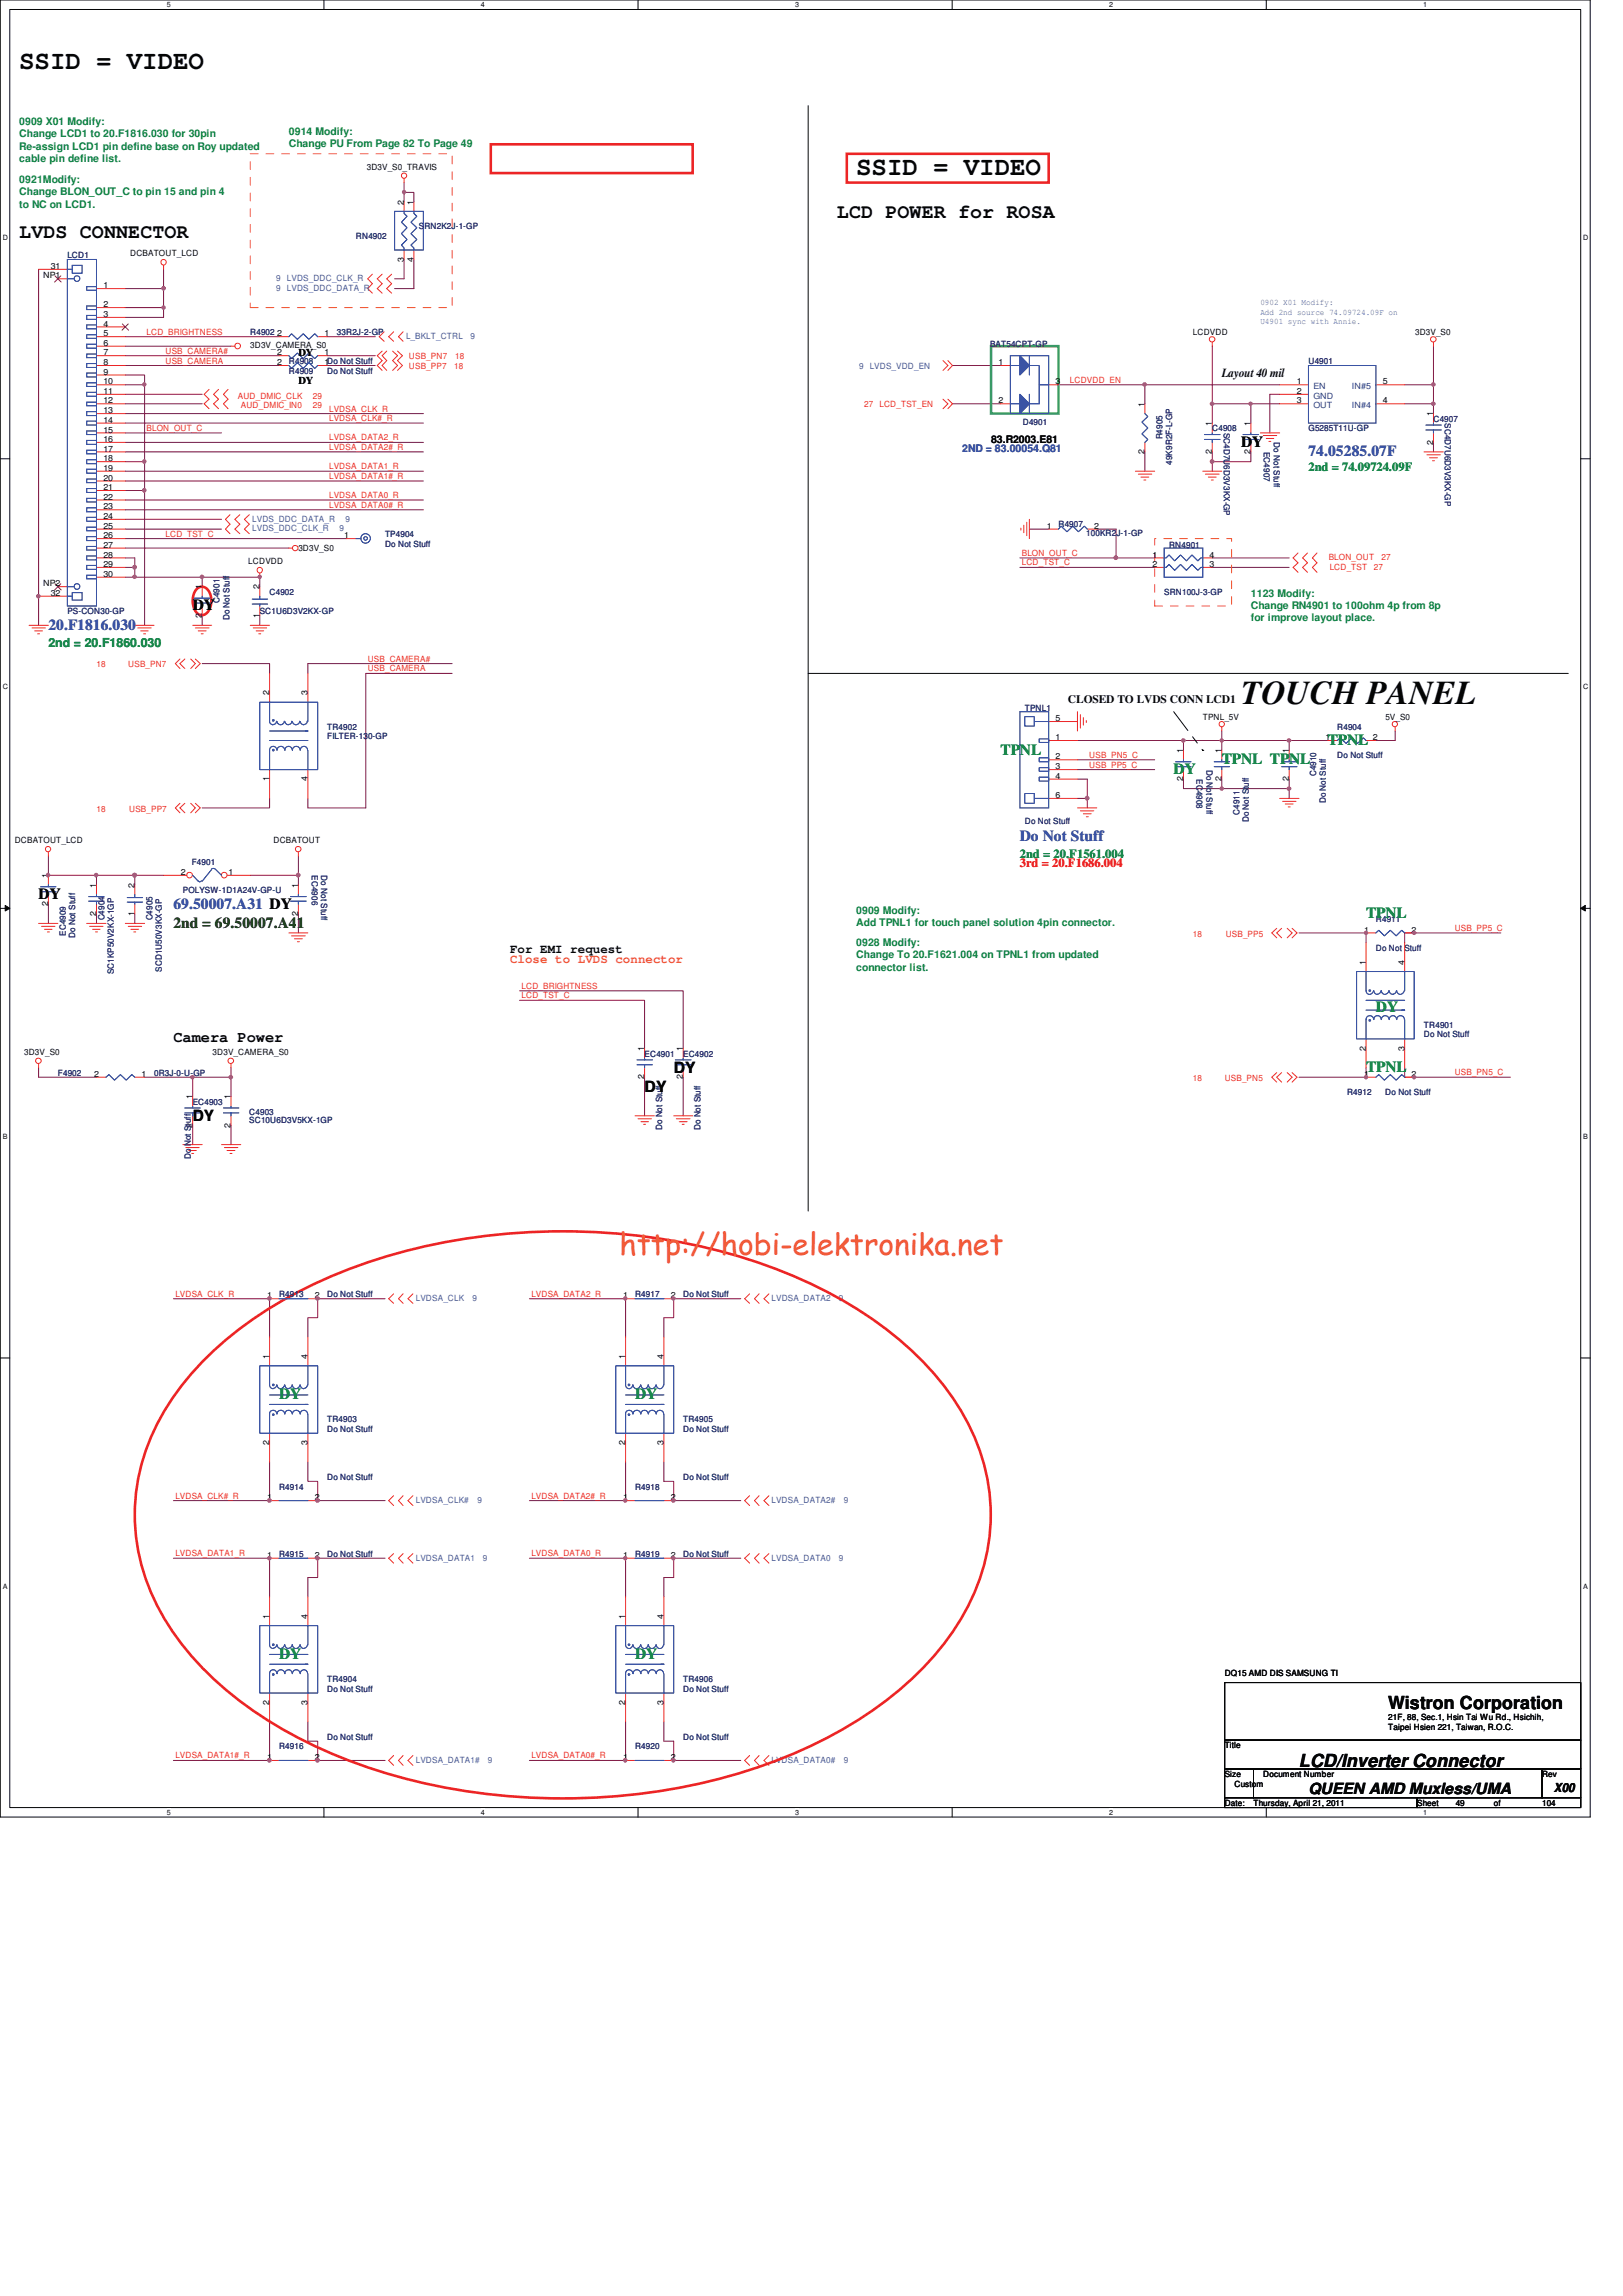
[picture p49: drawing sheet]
<svg xmlns="http://www.w3.org/2000/svg" width="210mm" height="297mm" viewBox="0 0 210 297" stroke-linecap="round" stroke-linejoin="round" font-family="sans-serif">
<defs><g id="words">
<text font-size="4.3" fill="#040505" x="160.6" y="91">TOUCH PANEL</text>
<text font-size="3.9" fill="#f15722" x="80.1" y="162.4">http://hobi-elektronika.net</text>
<g font-size="3.3" fill="#040505">
<text x="2.5" y="9">SSID = VIDEO</text>
<text x="110.8" y="22.6">SSID = VIDEO</text>
</g>
<g font-size="2.6" fill="#040505">
<text x="108.3" y="28.2">LCD POWER for ROSA</text>
<text x="2.5" y="30.7">LVDS CONNECTOR</text>
</g>
<g font-size="2.3" fill="#040505">
<text x="179.6" y="221.1">Wistron Corporation</text>
<text x="168.1" y="228.6">LCD/Inverter Connector</text>
</g>
<g font-size="2" fill="#040505">
<text x="160.6" y="57.8">DY</text>
<text x="24.9" y="79">DY</text>
<text x="5" y="116.3">DY</text>
<text x="22.4" y="134.8">Camera Power</text>
<text x="83.4" y="141.2">DY</text>
<text x="87.2" y="138.8">DY</text>
<text x="24.9" y="145">DY</text>
<text x="169.3" y="232.1">QUEEN AMD Muxless/UMA</text>
</g>
<g font-size="2" fill="#3a53a4">
<text x="169.3" y="59.1">74.05285.07F</text>
<text x="6.3" y="81.4">20.F1816.030</text>
<text x="131.9" y="108.8">Do Not Stuff</text>
<text x="22.4" y="117.6">69.50007.A31 DY</text>
</g>
<g font-size="2" fill="#0a8141">
<text x="129.5" y="97.6">TPNL</text>
<text x="151.8" y="100.1">DY</text>
<text x="158.1" y="98.9">TPNL TPNL</text>
<text x="171.8" y="96.4">TPNL</text>
<text x="176.7" y="118.8">TPNL</text>
<text x="178" y="131">DY</text>
<text x="176.7" y="138.7">TPNL</text>
<text x="36.1" y="181">DY</text>
<text x="82.2" y="181">DY</text>
<text x="36.1" y="214.6">DY</text>
<text x="82.2" y="214.6">DY</text>
</g>
<text font-size="2" fill="#1d3f1e" x="22.4" y="120.1">2nd = 69.50007.A41</text>
<g font-size="1.6" fill="#040505">
<text x="158.1" y="48.8">Layout 40 mil</text>
<text x="66" y="123.3">For EMI request</text>
<text x="201" y="231.8">X00</text>
</g>
<g font-size="1.6" fill="#0a8141">
<text x="169.3" y="61">2nd = 74.09724.09F</text>
<text x="6.3" y="83.7">2nd = 20.F1860.030</text>
<text x="131.9" y="111">2nd = 20.F1561.004</text>
</g>
<text font-size="1.6" fill="#ec2426" x="131.9" y="112.2">3rd = 20.F1686.004</text>
<text font-size="1.6" fill="#f57f20" x="66" y="124.5">Close to LVDS connector</text>
<text font-size="1.5" fill="#040505" x="138.2" y="90.9">CLOSED TO LVDS CONN LCD1</text>
<g font-size="1.4" fill="#0a8141">
<text x="2.5" y="16.2">0909 X01 Modify:</text>
<text x="2.5" y="17.8">Change LCD1 to 20.F1816.030 for 30pin</text>
<text x="37.4" y="17.4">0914 Modify:</text>
<text x="2.5" y="19.4">Re-assign LCD1 pin define base on Roy updated</text>
<text x="2.5" y="21">cable pin define list.</text>
<text x="2.5" y="23.7">0921Modify:</text>
<text x="37.4" y="19">Change PU From Page 82 To Page 49</text>
<text x="2.5" y="25.3">Change BLON_OUT_C to pin 15 and pin 4</text>
<text x="2.5" y="26.9">to NC on LCD1.</text>
<text x="161.8" y="77.2">1123 Modify:</text>
<text x="161.8" y="78.8">Change RN4901 to 100ohm 4p from 8p</text>
<text x="161.8" y="80.4">for improve layout place.</text>
<text x="110.8" y="118.2">0909 Modify:</text>
<text x="110.8" y="119.8">Add TPNL1 for touch panel solution 4pin connector.</text>
<text x="110.8" y="122.3">0928 Modify:</text>
<text x="110.8" y="124">Change To 20.F1621.004 on TPNL1 from updated</text>
<text x="110.8" y="125.6">connector list.</text>
</g>
<g font-size="1.4" fill="#040505">
<text x="38.6" y="46">DY</text>
<text x="38.6" y="49.7">DY</text>
<text x="128.2" y="57.3">83.R2003.E81</text>
</g>
<text font-size="1.4" fill="#3a53a4" x="124.5" y="58.5">2ND = 83.00054.Q81</text>
<g font-size="1.1" fill="#040505">
<text x="47.5" y="22">3D3V_S0_TRAVIS</text>
<text x="52.2" y="26.5" transform="rotate(-90 52.2 26.5)">2</text>
<text x="53.5" y="26.5" transform="rotate(-90 53.5 26.5)">1</text>
<text x="6.6" y="34.8">31</text>
<text x="16.8" y="33.1">DCBATOUT_LCD</text>
<text x="52.2" y="33.9" transform="rotate(-90 52.2 33.9)">3</text>
<text x="53.5" y="33.9" transform="rotate(-90 53.5 33.9)">4</text>
<text x="5.6" y="36">NP1</text>
<text x="13.4" y="37.3">1</text>
<text x="13.4" y="39.8">2</text>
<text x="13.4" y="41">3</text>
<text x="13.4" y="42.2">4</text>
<text x="13.4" y="43.5">5</text>
<text x="13.4" y="44.7">6</text>
<text x="13.4" y="46">7</text>
<text x="13.4" y="47.2">8</text>
<text x="32.4" y="45.1">3D3V_CAMERA_S0</text>
<text x="35.9" y="43.5">2</text>
<text x="35.9" y="46">2</text>
<text x="35.9" y="47.2">2</text>
<text x="42" y="43.5">1</text>
<text x="42" y="46">1</text>
<text x="42" y="47.2">1Do Not Stuff</text>
<text x="129.2" y="47.2">1</text>
<text x="154.3" y="43.3">LCDVDD</text>
<text x="183.1" y="43.3">3D3V_S0</text>
<text x="13.4" y="48.5">9</text>
<text x="13.4" y="49.7">10</text>
<text x="13.4" y="51">11</text>
<text x="13.4" y="52.2">12</text>
<text x="13.4" y="53.5">13</text>
<text x="129.2" y="52.2">2</text>
<text x="136.6" y="49.7">3</text>
<text x="148.1" y="52.6" transform="rotate(-90 148.1 52.6)">1</text>
<text x="167.8" y="49.7">1</text>
<text x="167.8" y="51">2</text>
<text x="167.8" y="52.2">3</text>
<text x="178.9" y="52.2">4</text>
<text x="178.9" y="49.7">5</text>
<text x="185.4" y="53.8" transform="rotate(-90 185.4 53.8)">1</text>
<text x="13.4" y="54.7">14</text>
<text x="13.4" y="56">15</text>
<text x="13.4" y="57.2">16</text>
<text x="13.4" y="58.4">17</text>
<text x="13.4" y="59.7">18</text>
<text x="148.1" y="58.8" transform="rotate(-90 148.1 58.8)">2</text>
<text x="156.8" y="58.8" transform="rotate(-90 156.8 58.8)">2</text>
<text x="156.8" y="55.1" transform="rotate(-90 156.8 55.1)">1</text>
<text x="161.8" y="58.8" transform="rotate(-90 161.8 58.8)">2</text>
<text x="161.8" y="55.1" transform="rotate(-90 161.8 55.1)">1</text>
<text x="185.4" y="57.5" transform="rotate(-90 185.4 57.5)">2</text>
<text x="13.4" y="60.9">19</text>
<text x="13.4" y="62.2">20</text>
<text x="13.4" y="63.4">21</text>
<text x="13.4" y="64.6">22</text>
<text x="13.4" y="65.9">23</text>
<text x="13.4" y="67.1">24</text>
<text x="13.4" y="68.4">25</text>
<text x="13.4" y="69.6">26</text>
<text x="13.4" y="70.9">27</text>
<text x="38.6" y="71.2">3D3V_S0</text>
<text x="44.5" y="69.6">1</text>
<text x="135.4" y="68.4">1</text>
<text x="141.6" y="68.4">2</text>
<text x="5.6" y="75.9">NP2</text>
<text x="6.6" y="77.1">32</text>
<text x="13.4" y="72.1">28</text>
<text x="13.4" y="73.4">29</text>
<text x="13.4" y="74.6">30</text>
<text x="26.1" y="76.2" transform="rotate(-90 26.1 76.2)">1</text>
<text x="32.1" y="73">LCDVDD</text>
<text x="33.6" y="76.2" transform="rotate(-90 33.6 76.2)">2</text>
<text x="149.1" y="72.1">1</text>
<text x="149.1" y="73.4">2</text>
<text x="156.5" y="73.4">3</text>
<text x="156.5" y="72.1">4</text>
<text x="26.1" y="79.9" transform="rotate(-90 26.1 79.9)">2</text>
<text x="33.6" y="79.9" transform="rotate(-90 33.6 79.9)">1</text>
<text x="34.8" y="90" transform="rotate(-90 34.8 90)">2</text>
<text x="39.8" y="90" transform="rotate(-90 39.8 90)">3</text>
<text x="136.6" y="95.8">1</text>
<text x="136.6" y="93.3">5</text>
<text x="155.6" y="93.1">TPNL_5V</text>
<text x="171.5" y="95.8">1</text>
<text x="177.6" y="95.8">2</text>
<text x="179.2" y="93.1">5V_S0</text>
<text x="34.8" y="101.1" transform="rotate(-90 34.8 101.1)">1</text>
<text x="39.8" y="101.1" transform="rotate(-90 39.8 101.1)">4</text>
<text x="136.6" y="98.3">2</text>
<text x="136.6" y="99.5">3</text>
<text x="136.6" y="100.8">4</text>
<text x="153.1" y="101.1" transform="rotate(-90 153.1 101.1)">2</text>
<text x="153.1" y="97.4" transform="rotate(-90 153.1 97.4)">1</text>
<text x="158" y="101.1" transform="rotate(-90 158 101.1)">2</text>
<text x="158" y="97.4" transform="rotate(-90 158 97.4)">1</text>
<text x="166.7" y="101.1" transform="rotate(-90 166.7 101.1)">2</text>
<text x="166.7" y="97.4" transform="rotate(-90 166.7 97.4)">1</text>
<text x="136.6" y="103.3">6</text>
<text x="1.9" y="109.1">DCBATOUT_LCD</text>
<text x="6.2" y="113.6" transform="rotate(-90 6.2 113.6)">1</text>
<text x="23.4" y="113.2">2</text>
<text x="29.5" y="113.2">1</text>
<text x="35.4" y="109.1">DCBATOUT</text>
<text x="6.2" y="117.3" transform="rotate(-90 6.2 117.3)">2</text>
<text x="12.4" y="118.5" transform="rotate(-90 12.4 118.5)">2</text>
<text x="12.4" y="114.8" transform="rotate(-90 12.4 114.8)">1</text>
<text x="17.4" y="118.5" transform="rotate(-90 17.4 118.5)">1</text>
<text x="17.4" y="114.8" transform="rotate(-90 17.4 114.8)">2</text>
<text x="38.6" y="118.5" transform="rotate(-90 38.6 118.5)">2</text>
<text x="38.6" y="114.8" transform="rotate(-90 38.6 114.8)">1</text>
<text x="176.5" y="120.6">1</text>
<text x="176.7" y="124.8" transform="rotate(-90 176.7 124.8)">1</text>
<text x="181.7" y="124.8" transform="rotate(-90 181.7 124.8)">4</text>
<text x="182.6" y="120.6">2</text>
<text x="3.1" y="136.4">3D3V_S0</text>
<text x="27.5" y="136.4">3D3V_CAMERA_S0</text>
<text x="83.4" y="136" transform="rotate(-90 83.4 136)">1</text>
<text x="88.3" y="136" transform="rotate(-90 88.3 136)">1</text>
<text x="176.7" y="135.9" transform="rotate(-90 176.7 135.9)">2</text>
<text x="181.7" y="135.9" transform="rotate(-90 181.7 135.9)">3</text>
<text x="12.2" y="139.3">2</text>
<text x="18.3" y="139.3">1</text>
<text x="24.9" y="142.2" transform="rotate(-90 24.9 142.2)">1</text>
<text x="29.8" y="142.2" transform="rotate(-90 29.8 142.2)">1</text>
<text x="83.4" y="139.7" transform="rotate(-90 83.4 139.7)">2</text>
<text x="88.3" y="139.7" transform="rotate(-90 88.3 139.7)">2</text>
<text x="176.5" y="139.3">1</text>
<text x="182.6" y="139.3">2</text>
<text x="24.9" y="145.9" transform="rotate(-90 24.9 145.9)">2</text>
<text x="29.8" y="145.9" transform="rotate(-90 29.8 145.9)">2</text>
<text x="34.6" y="168">1</text>
<text x="40.7" y="168">2</text>
<text x="80.6" y="168">1</text>
<text x="86.8" y="168">2</text>
<text x="34.8" y="175.8" transform="rotate(-90 34.8 175.8)">1</text>
<text x="39.8" y="175.8" transform="rotate(-90 39.8 175.8)">4</text>
<text x="80.9" y="175.8" transform="rotate(-90 80.9 175.8)">1</text>
<text x="85.8" y="175.8" transform="rotate(-90 85.8 175.8)">4</text>
<text x="34.8" y="186.9" transform="rotate(-90 34.8 186.9)">2</text>
<text x="39.8" y="186.9" transform="rotate(-90 39.8 186.9)">3</text>
<text x="80.9" y="186.9" transform="rotate(-90 80.9 186.9)">2</text>
<text x="85.8" y="186.9" transform="rotate(-90 85.8 186.9)">3</text>
<text x="34.6" y="194.1">1</text>
<text x="40.7" y="194.1">2</text>
<text x="80.6" y="194.1">1</text>
<text x="86.8" y="194.1">2</text>
<text x="34.6" y="201.5">1</text>
<text x="40.7" y="201.5">2</text>
<text x="80.6" y="201.5">1</text>
<text x="86.8" y="201.5">2</text>
<text x="34.8" y="209.4" transform="rotate(-90 34.8 209.4)">1</text>
<text x="39.8" y="209.4" transform="rotate(-90 39.8 209.4)">4</text>
<text x="80.9" y="209.4" transform="rotate(-90 80.9 209.4)">1</text>
<text x="85.8" y="209.4" transform="rotate(-90 85.8 209.4)">4</text>
<text x="34.8" y="220.6" transform="rotate(-90 34.8 220.6)">2</text>
<text x="39.8" y="220.6" transform="rotate(-90 39.8 220.6)">3</text>
<text x="80.9" y="220.6" transform="rotate(-90 80.9 220.6)">2</text>
<text x="85.8" y="220.6" transform="rotate(-90 85.8 220.6)">3</text>
<text x="158.5" y="216.9">DQ15 AMD DIS SAMSUNG TI</text>
<text x="34.6" y="227.7">1</text>
<text x="40.7" y="227.7">2</text>
<text x="80.6" y="227.7">1</text>
<text x="86.8" y="227.7">2</text>
<text x="158.5" y="226.2">Title</text>
<text x="179.6" y="222.5">21F, 88, Sec.1, Hsin Tai Wu Rd., Hsichih,</text>
<text x="179.6" y="223.8">Taipei Hsien 221, Taiwan, R.O.C.</text>
<text x="158.5" y="229.9">Size</text>
<text x="158.5" y="233.6">Date:</text>
<text x="159.7" y="231.2">Custom</text>
<text x="162.2" y="233.6">Thursday, April 21, 2011</text>
<text x="163.4" y="229.9">Document Number</text>
<text x="183.3" y="233.6">Sheet</text>
<text x="188.3" y="233.6">49</text>
<text x="193.3" y="233.6">of</text>
<text x="199.5" y="229.9">Rev</text>
<text x="199.5" y="233.6">104</text>
</g>
<g font-size="1.1" fill="#2d2d72">
<text x="54.2" y="29.7">SRN2K2J-1-GP</text>
<text x="8.7" y="33.4">LCD1</text>
<text x="46.1" y="30.9">RN4902</text>
<text x="32.4" y="43.3">R4902</text>
<text x="37.4" y="47.1">R4908</text>
<text x="43.6" y="43.3">33R2J-2-GP</text>
<text x="128.1" y="44.8">BAT54CPT-GP</text>
<text x="169.3" y="47.1">U4901</text>
<text x="37.4" y="48.3">R4909</text>
<text x="42.3" y="48.3">Do Not Stuff</text>
<text x="132.3" y="54.9">D4901</text>
<text x="150.4" y="56.9" transform="rotate(-90 150.4 56.9)">R4905</text>
<text x="156.8" y="55.8">C4908</text>
<text x="158.3" y="56" transform="rotate(90 158.3 56)">SC4D7U6D3V3KX-GP</text>
<text x="163.5" y="58.5" transform="rotate(90 163.5 58.5)">EC4907</text>
<text x="164.8" y="57.2" transform="rotate(90 164.8 57.2)">Do Not Stuff</text>
<text x="169.3" y="55.8">G5285T11U-GP</text>
<text x="185.5" y="54.6">C4907</text>
<text x="186.9" y="54.7" transform="rotate(90 186.9 54.7)">SC4D7U6D3V3KX-GP</text>
<text x="151.6" y="60.1" transform="rotate(-90 151.6 60.1)">49K9R2F-L-GP</text>
<text x="49.8" y="69.5">TP4904</text>
<text x="49.8" y="70.7">Do Not Stuff</text>
<text x="136.9" y="68.2">R4907</text>
<text x="140.5" y="69.4">100KR2J-1-GP</text>
<text x="151.3" y="70.9">RN4901</text>
<text x="34.9" y="77">C4902</text>
<text x="150.6" y="77">SRN100J-3-GP</text>
<text x="8.7" y="79.5">PS-CON30-GP</text>
<text x="28.4" y="78" transform="rotate(-90 28.4 78)">C4901</text>
<text x="29.7" y="80.3" transform="rotate(-90 29.7 80.3)">Do Not Stuff</text>
<text x="33.6" y="79.5">SC1U6D3V2KX-GP</text>
<text x="42.3" y="94.4">TR4902</text>
<text x="42.3" y="95.6">FILTER-130-GP</text>
<text x="132.6" y="92">TPNL1</text>
<text x="173" y="94.4">R4904</text>
<text x="154.8" y="100.8" transform="rotate(90 154.8 100.8)">EC4908</text>
<text x="156.1" y="99.6" transform="rotate(90 156.1 99.6)">Do Not Stuff</text>
<text x="170.3" y="100.4" transform="rotate(-90 170.3 100.4)">C4910</text>
<text x="173" y="98.1">Do Not Stuff</text>
<text x="132.6" y="106.6">Do Not Stuff</text>
<text x="160.4" y="105.4" transform="rotate(-90 160.4 105.4)">C4911</text>
<text x="161.6" y="106.4" transform="rotate(-90 161.6 106.4)">Do Not Stuff</text>
<text x="171.5" y="103.9" transform="rotate(-90 171.5 103.9)">Do Not Stuff</text>
<text x="24.8" y="111.9">F4901</text>
<text x="40.3" y="113.2" transform="rotate(90 40.3 113.2)">EC4906</text>
<text x="41.6" y="113.2" transform="rotate(90 41.6 113.2)">Do Not Stuff</text>
<text x="13.5" y="119.1" transform="rotate(-90 13.5 119.1)">C4904</text>
<text x="19.7" y="119.1" transform="rotate(-90 19.7 119.1)">C4905</text>
<text x="23.7" y="115.5">POLYSW-1D1A24V-GP-U</text>
<text x="178" y="119.3">R4911</text>
<text x="8.5" y="121.1" transform="rotate(-90 8.5 121.1)">EC4909</text>
<text x="9.7" y="121.3" transform="rotate(-90 9.7 121.3)">Do Not Stuff</text>
<text x="21" y="125.7" transform="rotate(-90 21 125.7)">SCD1U50V3KX-GP</text>
<text x="178" y="123">Do Not Stuff</text>
<text x="14.7" y="126.1" transform="rotate(-90 14.7 126.1)">SC1KP50V2KX-1GP</text>
<text x="83.4" y="136.7">EC4901</text>
<text x="88.4" y="136.7">EC4902</text>
<text x="184.2" y="133">TR4901</text>
<text x="184.2" y="134.2">Do Not Stuff</text>
<text x="7.5" y="139.2">F4902</text>
<text x="19.9" y="139.2">0R3J-0-U-GP</text>
<text x="24.9" y="142.9">EC4903</text>
<text x="174.3" y="141.7">R4912</text>
<text x="179.2" y="141.7">Do Not Stuff</text>
<text x="24.7" y="149.9" transform="rotate(-90 24.7 149.9)">Do Not Stuff</text>
<text x="32.3" y="144.2">C4903</text>
<text x="32.3" y="145.3">SC10U6D3V5KX-1GP</text>
<text x="85.7" y="146.2" transform="rotate(-90 85.7 146.2)">Do Not Stuff</text>
<text x="90.6" y="146.2" transform="rotate(-90 90.6 146.2)">Do Not Stuff</text>
<text x="36.1" y="167.8">R4913</text>
<text x="42.3" y="167.8">Do Not Stuff</text>
<text x="82.2" y="167.8">R4917</text>
<text x="88.4" y="167.8">Do Not Stuff</text>
<text x="42.3" y="184">TR4903</text>
<text x="42.3" y="185.3">Do Not Stuff</text>
<text x="88.4" y="184">TR4905</text>
<text x="88.4" y="185.3">Do Not Stuff</text>
<text x="42.3" y="191.5">Do Not Stuff</text>
<text x="88.4" y="191.5">Do Not Stuff</text>
<text x="36.1" y="192.7">R4914</text>
<text x="82.2" y="192.7">R4918</text>
<text x="36.1" y="201.4">R4915</text>
<text x="42.3" y="201.4">Do Not Stuff</text>
<text x="82.2" y="201.4">R4919</text>
<text x="88.4" y="201.4">Do Not Stuff</text>
<text x="42.3" y="217.6">TR4904</text>
<text x="42.3" y="218.9">Do Not Stuff</text>
<text x="88.4" y="217.6">TR4906</text>
<text x="88.4" y="218.9">Do Not Stuff</text>
<text x="36.1" y="226.3">R4916</text>
<text x="42.3" y="225.1">Do Not Stuff</text>
<text x="82.2" y="226.3">R4920</text>
<text x="88.4" y="225.1">Do Not Stuff</text>
</g>
<g font-size="1.1" fill="#3a53a4">
<text x="35.7" y="36.4">9</text>
<text x="35.7" y="37.6">9</text>
<text x="37.1" y="36.4">LVDS_DDC_CLK_R</text>
<text x="37.1" y="37.6">LVDS_DDC_DATA_R</text>
<text x="163.1" y="39.5">0902 X01 Modify:</text>
<text x="163.1" y="40.7">Add 2nd source 74.09724.09F on</text>
<text x="163.1" y="42">U4901 sync with Annie.</text>
<text x="52.5" y="43.9">L_BKLT_CTRL</text>
<text x="60.9" y="43.9">9</text>
<text x="111.2" y="47.7">9 LVDS_VDD_EN</text>
<text x="32.6" y="67.5">LVDS_DDC_DATA_R</text>
<text x="32.6" y="68.7">LVDS_DDC_CLK_R</text>
<text x="43.9" y="68.7">9</text>
<text x="44.7" y="67.5">9</text>
<text x="53.8" y="168.3">LVDSA_CLK</text>
<text x="61.1" y="168.3">9</text>
<text x="99.8" y="168.3">LVDSA_DATA2</text>
<text x="108.5" y="168.3">9</text>
<text x="53.8" y="194.4">LVDSA_CLK#</text>
<text x="61.8" y="194.4">9</text>
<text x="99.8" y="194.4">LVDSA_DATA2#</text>
<text x="109.2" y="194.4">9</text>
<text x="53.8" y="201.9">LVDSA_DATA1</text>
<text x="62.5" y="201.9">9</text>
<text x="99.8" y="201.9">LVDSA_DATA0</text>
<text x="108.5" y="201.9">9</text>
<text x="53.8" y="228">LVDSA_DATA1#</text>
<text x="63.1" y="228">9</text>
<text x="99.8" y="228">LVDSA_DATA0#</text>
<text x="109.2" y="228">9</text>
</g>
<g font-size="1.1" fill="#ec2426">
<text x="19" y="43.3">LCD_BRIGHTNESS</text>
<text x="21.4" y="45.8">USB_CAMERA#</text>
<text x="21.4" y="47">USB_CAMERA</text>
<text x="52.9" y="47.7">USB_PP7</text>
<text x="52.9" y="46.5">USB_PN7</text>
<text x="58.8" y="47.7">18</text>
<text x="58.9" y="46.5">18</text>
<text x="30.8" y="51.6">AUD_DMIC_CLK</text>
<text x="31.2" y="52.8">AUD_DMIC_IN0</text>
<text x="40.5" y="52.8">29</text>
<text x="40.5" y="51.6">29</text>
<text x="42.6" y="53.3">LVDSA_CLK_R</text>
<text x="111.8" y="52.7">27</text>
<text x="113.8" y="52.7">LCD_TST_EN</text>
<text x="138.4" y="49.5">LCDVDD_EN</text>
<text x="19" y="55.8">BLON_OUT_C</text>
<text x="42.6" y="54.5">LVDSA_CLK#_R</text>
<text x="42.6" y="57">LVDSA_DATA2_R</text>
<text x="42.6" y="58.2">LVDSA_DATA2#_R</text>
<text x="42.6" y="64.4">LVDSA_DATA0_R</text>
<text x="42.6" y="65.7">LVDSA_DATA0#_R</text>
<text x="42.6" y="60.7">LVDSA_DATA1_R</text>
<text x="42.6" y="62">LVDSA_DATA1#_R</text>
<text x="21.4" y="69.4">LCD_TST_C</text>
<text x="132.2" y="71.9">BLON_OUT_C</text>
<text x="132.2" y="73.2">LCD_TST_C</text>
<text x="171.9" y="72.5">BLON_OUT</text>
<text x="172" y="73.7">LCD_TST</text>
<text x="177.8" y="73.7">27</text>
<text x="178.7" y="72.5">27</text>
<text x="12.5" y="86.3">18</text>
<text x="16.6" y="86.3">USB_PN7</text>
<text x="47.6" y="86.9">USB_CAMERA</text>
<text x="47.6" y="85.6">USB_CAMERA#</text>
<text x="140.9" y="98">USB_PN5_C</text>
<text x="140.9" y="99.3">USB_PP5_C</text>
<text x="12.5" y="105">18</text>
<text x="16.7" y="105">USB_PP7</text>
<text x="154.3" y="121.2">18</text>
<text x="158.6" y="121.2">USB_PP5</text>
<text x="188.2" y="120.4">USB_PP5_C</text>
<text x="67.5" y="129.2">LCD_TST_C</text>
<text x="67.5" y="127.9">LCD_BRIGHTNESS</text>
<text x="154.3" y="139.8">18</text>
<text x="158.5" y="139.8">USB_PN5</text>
<text x="188.2" y="139.1">USB_PN5_C</text>
<text x="22.7" y="167.8">LVDSA_CLK_R</text>
<text x="68.7" y="167.8">LVDSA_DATA2_R</text>
<text x="22.7" y="193.9">LVDSA_CLK#_R</text>
<text x="68.7" y="193.9">LVDSA_DATA2#_R</text>
<text x="22.7" y="201.3">LVDSA_DATA1_R</text>
<text x="68.7" y="201.3">LVDSA_DATA0_R</text>
<text x="22.7" y="227.5">LVDSA_DATA1#_R</text>
<text x="68.7" y="227.5">LVDSA_DATA0#_R</text>
</g>
<g font-size="1.1" fill="#1d437e">
<text x="169.9" y="50.3">EN</text>
<text x="169.9" y="51.6">GND</text>
<text x="169.9" y="52.8">OUT</text>
<text x="174.9" y="52.8">IN#4</text>
<text x="174.9" y="50.3">IN#5</text>
</g>
<g font-size=".9" fill="#040505">
<text x="21.6" y=".9">5</text>
<text x="62.2" y=".9">4</text>
<text x="102.9" y=".9">3</text>
<text x="143.5" y=".9">2</text>
<text x="184.1" y=".9">1</text>
<text x=".4" y="31.1">D</text>
<text x="204.8" y="31.1">D</text>
<text x=".4" y="89.2">C</text>
<text x="204.8" y="89.2">C</text>
<text x=".4" y="147.4">B</text>
<text x="204.8" y="147.4">B</text>
<text x=".4" y="205.5">A</text>
<text x="204.8" y="205.5">A</text>
<text x="21.6" y="234.8">5</text>
<text x="62.2" y="234.8">4</text>
<text x="102.9" y="234.8">3</text>
<text x="143.5" y="234.8">2</text>
<text x="184.1" y="234.8">1</text>
</g>
</g></defs>
<path d="M0 0h205.7v235.1h-205.7zM1.3 1.2h203.2v232.6h-203.2z" fill="none" stroke="#040505" stroke-width=".13"/>
<g fill="#fff">
<path d="M21.6 .1h.5v1h-.5z"/>
<path d="M21.6 234h.5v1h-.5z"/>
</g>
<path d="M41.9 0v1.2M41.9 233.8v1.3" fill="none" stroke="#040505" stroke-width=".13"/>
<g fill="#fff">
<path d="M62.2 .1h.5v1h-.5z"/>
<path d="M62.2 234h.5v1h-.5z"/>
</g>
<path d="M82.5 0v1.2M82.5 233.8v1.3" fill="none" stroke="#040505" stroke-width=".13"/>
<g fill="#fff">
<path d="M102.9 .1h.5v1h-.5z"/>
<path d="M102.9 234h.5v1h-.5z"/>
</g>
<path d="M123.2 0v1.2M123.2 233.8v1.3" fill="none" stroke="#040505" stroke-width=".13"/>
<g fill="#fff">
<path d="M143.5 .1h.5v1h-.5z"/>
<path d="M143.5 234h.5v1h-.5z"/>
</g>
<path d="M163.8 0v1.2M163.8 233.8v1.3" fill="none" stroke="#040505" stroke-width=".13"/>
<g fill="#fff">
<path d="M184.1 .1h.6v1h-.6z"/>
<path d="M184.1 234h.6v1h-.6z"/>
<path d="M.4 30.3h.6v1h-.6z"/>
<path d="M204.8 30.3h.7v1h-.7z"/>
<path d="M.4 88.4h.6v1h-.6z"/>
<path d="M204.8 88.4h.7v1h-.7z"/>
</g>
<path d="M0 59.4h1.3M204.5 59.4h1.2" fill="none" stroke="#040505" stroke-width=".13"/>
<g fill="#fff">
<path d="M.4 146.6h.6v1h-.6z"/>
<path d="M204.8 146.6h.6v1h-.6z"/>
</g>
<path d="M0 117.5h1.3M204.5 117.5h1.2" fill="none" stroke="#040505" stroke-width=".13"/>
<path d="M.7 117.1l.6 .4-.6 .4z" fill="#040505"/>
<path d="M.7 117.1l.6 .4-.6 .4z" fill="none" stroke="#040505" stroke-width=".13"/>
<path d="M204.5 117.5l.6-.4v.8z" fill="#040505"/>
<path d="M204.5 117.5l.6-.4v.8z" fill="none" stroke="#040505" stroke-width=".13"/>
<g fill="#fff">
<path d="M.4 204.7h.5v1h-.5z"/>
<path d="M204.8 204.7h.6v1h-.6z"/>
</g>
<path d="M0 175.7h1.3M204.5 175.7h1.2" fill="none" stroke="#040505" stroke-width=".13"/>
<path d="M158.1 95.8h-5v1.3" fill="none" stroke="#7f1542" stroke-width=".13"/>
<path d="M152.9 95.6h.3l.1 .2-.1 .1-.1 .1-.2-.1z" fill-rule="evenodd" fill="#b8529f"/>
<path d="M152.9 95.6h.3l.1 .2-.1 .1-.1 .1-.2-.1z" fill="none" stroke="#b8529f" stroke-width=".13"/>
<path d="M148.1 49.8v2.4M148.1 58.5v2.5" fill="none" stroke="#7f1542" stroke-width=".13"/>
<path d="M147.9 49.6h.4v.1v.2l-.2 .1-.2-.1z" fill-rule="evenodd" fill="#b8529f"/>
<path d="M147.9 49.6h.4v.1v.2l-.2 .1-.2-.1z" fill="none" stroke="#b8529f" stroke-width=".13"/>
<path d="M136.9 49.8h11.2M156.8 58.5v1.2h5v-1.2M139.4 95.8h13.7M139.4 98.3h10M158.1 97.1v-1.3h8.7v1.3M180.5 94.6v1.2h-2.5M153.1 100.8v1.2M158.1 100.8v1.2h8.7M166.8 100.8v2.5" fill="none" stroke="#7f1542" stroke-width=".13"/>
<path d="M166.6 101.9h.3l.1 .1-.1 .2h-.2h-.1z" fill-rule="evenodd" fill="#b8529f"/>
<path d="M166.6 101.9h.3l.1 .1-.1 .2h-.2h-.1z" fill="none" stroke="#b8529f" stroke-width=".13"/>
<path d="M153.1 102h5" fill="none" stroke="#7f1542" stroke-width=".13"/>
<path d="M157.9 101.9h.3l.1 .1-.1 .2h-.1h-.2z" fill-rule="evenodd" fill="#b8529f"/>
<path d="M157.9 101.9h.3l.1 .1-.1 .2h-.1h-.2z" fill="none" stroke="#b8529f" stroke-width=".13"/>
<path d="M131.9 73.4h17.5M144.4 72.2h5M156.8 72.2h10" fill="none" stroke="#7f1542" stroke-width=".13"/>
<path d="M144.2 72h.3l.1 .1-.1 .2-.1 .1-.2-.1z" fill-rule="evenodd" fill="#b8529f"/>
<path d="M144.2 72h.3l.1 .1-.1 .2-.1 .1-.2-.1z" fill="none" stroke="#b8529f" stroke-width=".13"/>
<path d="M166.8 95.8h5" fill="none" stroke="#7f1542" stroke-width=".13"/>
<path d="M166.6 95.6h.3l.1 .2-.1 .1-.2 .1-.1-.1z" fill-rule="evenodd" fill="#b8529f"/>
<path d="M166.6 95.6h.3l.1 .2-.1 .1-.2 .1-.1-.1z" fill="none" stroke="#b8529f" stroke-width=".13"/>
<path d="M156.8 52.2h5v2.5M133.2 68.5h2.5M141.9 68.5h2.5v3.7h-12.5M156.8 73.4h10M139.4 99.6h10M158.1 94.6v1.2" fill="none" stroke="#7f1542" stroke-width=".13"/>
<path d="M157.9 95.6h.3l.1 .2-.1 .1-.1 .1-.2-.1z" fill-rule="evenodd" fill="#b8529f"/>
<path d="M157.9 95.6h.3l.1 .2-.1 .1-.1 .1-.2-.1z" fill="none" stroke="#b8529f" stroke-width=".13"/>
<path d="M5 34.8v42.3M16.2 48.5h2.5v1.3M123.2 47.3h6.3M16.2 73.4h1.2M18.7 63.5v17.4M38.6 118.2v2.5" fill="none" stroke="#7f1542" stroke-width=".13"/>
<path d="M18.5 49.6h.3l.1 .1-.1 .2-.1 .1-.2-.1z" fill-rule="evenodd" fill="#b8529f"/>
<path d="M18.5 49.6h.3l.1 .1-.1 .2-.1 .1-.2-.1z" fill="none" stroke="#b8529f" stroke-width=".13"/>
<path d="M16.2 49.8h2.5v9.9" fill="none" stroke="#7f1542" stroke-width=".13"/>
<path d="M18.5 59.5h.3l.1 .2-.1 .2h-.1h-.2z" fill-rule="evenodd" fill="#b8529f"/>
<path d="M18.5 59.5h.3l.1 .2-.1 .2h-.1h-.2z" fill="none" stroke="#b8529f" stroke-width=".13"/>
<path d="M16.2 59.7h2.5v3.8" fill="none" stroke="#7f1542" stroke-width=".13"/>
<path d="M18.5 63.3h.3l.1 .1-.1 .2-.1 .1-.2-.1z" fill-rule="evenodd" fill="#b8529f"/>
<path d="M18.5 63.3h.3l.1 .1-.1 .2-.1 .1-.2-.1z" fill="none" stroke="#b8529f" stroke-width=".13"/>
<path d="M16.2 47.3h19.9M16.2 46h19.9M42.3 43.6h6.3M42.3 46h6.3M42.3 47.3h6.3M16.2 72.2h1.2M16.2 63.5h2.5M17.4 113.2h3.8" fill="none" stroke="#7f1542" stroke-width=".13"/>
<path d="M17.2 113h.4v.2v.2l-.2 .1-.2-.1z" fill-rule="evenodd" fill="#b8529f"/>
<path d="M17.2 113h.4v.2v.2l-.2 .1-.2-.1z" fill="none" stroke="#b8529f" stroke-width=".13"/>
<path d="M6.3 110.7v2.5" fill="none" stroke="#7f1542" stroke-width=".13"/>
<path d="M6.1 113h.3v.2v.2l-.2 .1-.1-.1z" fill-rule="evenodd" fill="#b8529f"/>
<path d="M6.1 113h.3v.2v.2l-.2 .1-.1-.1z" fill="none" stroke="#b8529f" stroke-width=".13"/>
<path d="M12.5 113.2h4.9" fill="none" stroke="#7f1542" stroke-width=".13"/>
<path d="M17.2 113h.4v.2v.2l-.2 .1-.2-.1z" fill-rule="evenodd" fill="#b8529f"/>
<path d="M17.2 113h.4v.2v.2l-.2 .1-.2-.1z" fill="none" stroke="#b8529f" stroke-width=".13"/>
<path d="M12.3 113h.3l.1 .2-.1 .2-.2 .1-.1-.1z" fill-rule="evenodd" fill="#b8529f"/>
<path d="M12.3 113h.3l.1 .2-.1 .2-.2 .1-.1-.1z" fill="none" stroke="#b8529f" stroke-width=".13"/>
<path d="M38.6 110.7v2.5" fill="none" stroke="#7f1542" stroke-width=".13"/>
<path d="M38.4 113h.3l.1 .2-.1 .2-.1 .1-.2-.1z" fill-rule="evenodd" fill="#b8529f"/>
<path d="M38.4 113h.3l.1 .2-.1 .2-.1 .1-.2-.1z" fill="none" stroke="#b8529f" stroke-width=".13"/>
<path d="M26.2 74.7v1.2M26.2 79.6v1.3M33.6 74.7v1.2M33.6 79.6v1.3M6.3 113.2h6.2v1.3M12.5 118.2v1.3M17.4 113.2v1.3M17.4 118.2v1.3M32.4 113.2h6.2M24.9 139.4h5" fill="none" stroke="#7f1542" stroke-width=".13"/>
<path d="M29.7 139.2h.3l.1 .2-.1 .1-.2 .1-.1-.1z" fill-rule="evenodd" fill="#b8529f"/>
<path d="M29.7 139.2h.3l.1 .2-.1 .1-.2 .1-.1-.1z" fill="none" stroke="#b8529f" stroke-width=".13"/>
<path d="M24.7 139.2h.3l.1 .2-.1 .1-.1 .1-.2-.1z" fill-rule="evenodd" fill="#b8529f"/>
<path d="M24.7 139.2h.3l.1 .2-.1 .1-.1 .1-.2-.1z" fill="none" stroke="#b8529f" stroke-width=".13"/>
<path d="M21.2 39.8v1.3M5 138.1v1.3h7.5M18.7 139.4h6.2v2.5M29.9 138.1v3.8M67.2 128.2h21.2v7.4M67.2 129.4h16.2v6.2M83.4 139.4v5M88.4 139.4v5M24.9 145.6v2.5M29.9 145.6v2.5" fill="none" stroke="#7f1542" stroke-width=".13"/>
<path d="M21 39.6h.3l.1 .2-.1 .1-.1 .1-.2-.1z" fill-rule="evenodd" fill="#b8529f"/>
<path d="M21 39.6h.3l.1 .2-.1 .1-.1 .1-.2-.1z" fill="none" stroke="#b8529f" stroke-width=".13"/>
<path d="M21.2 34.8v2.5h-5M6.3 117v2.5" fill="none" stroke="#7f1542" stroke-width=".13"/>
<path d="M21 37.1h.3l.1 .2-.1 .1-.1 .1-.2-.1z" fill-rule="evenodd" fill="#b8529f"/>
<path d="M21 37.1h.3l.1 .2-.1 .1-.1 .1-.2-.1z" fill="none" stroke="#b8529f" stroke-width=".13"/>
<g fill="none" stroke="#7f1542" stroke-width=".13">
<path d="M16.2 39.8h5M16.2 54.7h38.6M16.2 41.1h5M16.2 57.2h38.6M16.2 58.5h38.6M16.2 53.5h38.6M5 77.1v3.8M16.2 67.2h12.5M16.2 68.5h12.5M16.2 64.7h38.6M16.2 69.7h28.6M16.2 66h38.6"/>
<path d="M16.2 61h38.6M16.2 62.2h38.6"/>
</g>
<path d="M4.8 77h.3l.1 .1-.1 .2h-.2h-.1z" fill-rule="evenodd" fill="#b8529f"/>
<path d="M4.8 77h.3l.1 .1-.1 .2h-.2h-.1z" fill="none" stroke="#b8529f" stroke-width=".13"/>
<path d="M17.4 74.7h8.8" fill="none" stroke="#7f1542" stroke-width=".13"/>
<path d="M17.2 74.5h.4v.1v.2h-.2h-.2z" fill-rule="evenodd" fill="#b8529f"/>
<path d="M17.2 74.5h.4v.1v.2h-.2h-.2z" fill="none" stroke="#b8529f" stroke-width=".13"/>
<path d="M26.2 74.7h7.4" fill="none" stroke="#7f1542" stroke-width=".13"/>
<path d="M33.5 74.5h.2l.1 .1-.1 .2h-.1h-.1z" fill-rule="evenodd" fill="#b8529f"/>
<path d="M33.5 74.5h.2l.1 .1-.1 .2h-.1h-.1z" fill="none" stroke="#b8529f" stroke-width=".13"/>
<path d="M26 74.5h.3l.1 .1-.1 .2h-.2h-.1z" fill-rule="evenodd" fill="#b8529f"/>
<path d="M26 74.5h.3l.1 .1-.1 .2h-.2h-.1z" fill="none" stroke="#b8529f" stroke-width=".13"/>
<path d="M17.4 73.4v1.3h-1.2" fill="none" stroke="#7f1542" stroke-width=".13"/>
<path d="M17.2 73.2h.4v.2v.1l-.2 .1-.2-.1z" fill-rule="evenodd" fill="#b8529f"/>
<path d="M17.2 73.2h.4v.2v.1l-.2 .1-.2-.1z" fill="none" stroke="#b8529f" stroke-width=".13"/>
<path d="M21.2 37.3v2.5M16.2 44.8h13.7M16.2 43.6h19.9M16.2 70.9h21.2" fill="none" stroke="#7f1542" stroke-width=".13"/>
<path d="M21 37.1h.3l.1 .2-.1 .1-.1 .1-.2-.1z" fill-rule="evenodd" fill="#b8529f"/>
<path d="M21 37.1h.3l.1 .2-.1 .1-.1 .1-.2-.1z" fill="none" stroke="#b8529f" stroke-width=".13"/>
<path d="M16.2 51h10M16.2 52.2h10M123.2 52.2h6.3M148.1 49.8h17.5M156.8 44.8v7.4M165.6 51h-1.3v5M181.7 49.8h3.8v2.4h-3.8M17.4 72.2v1.2" fill="none" stroke="#7f1542" stroke-width=".13"/>
<path d="M185.3 49.6h.3l.1 .1-.1 .2-.2 .1-.1-.1z" fill-rule="evenodd" fill="#b8529f"/>
<path d="M185.3 49.6h.3l.1 .1-.1 .2-.2 .1-.1-.1z" fill="none" stroke="#b8529f" stroke-width=".13"/>
<path d="M156.8 59.7v1.3" fill="none" stroke="#7f1542" stroke-width=".13"/>
<path d="M156.6 59.5h.4l.1 .2-.1 .2h-.2h-.2z" fill-rule="evenodd" fill="#b8529f"/>
<path d="M156.6 59.5h.4l.1 .2-.1 .2h-.2h-.2z" fill="none" stroke="#b8529f" stroke-width=".13"/>
<path d="M156.8 52.2v2.5M185.5 57.2v1.3" fill="none" stroke="#7f1542" stroke-width=".13"/>
<path d="M156.6 52.1h.4l.1 .1-.1 .2-.2 .1-.2-.1z" fill-rule="evenodd" fill="#b8529f"/>
<path d="M156.6 52.1h.4l.1 .1-.1 .2-.2 .1-.2-.1z" fill="none" stroke="#b8529f" stroke-width=".13"/>
<path d="M185.5 52.2v1.3" fill="none" stroke="#7f1542" stroke-width=".13"/>
<path d="M185.3 52.1h.3l.1 .1-.1 .2-.2 .1-.1-.1z" fill-rule="evenodd" fill="#b8529f"/>
<path d="M185.3 52.1h.3l.1 .1-.1 .2-.2 .1-.1-.1z" fill="none" stroke="#b8529f" stroke-width=".13"/>
<path d="M161.8 52.2h3.8M185.5 44.8v5" fill="none" stroke="#7f1542" stroke-width=".13"/>
<path d="M161.6 52.1h.3l.1 .1-.1 .2-.1 .1-.2-.1z" fill-rule="evenodd" fill="#b8529f"/>
<path d="M161.6 52.1h.3l.1 .1-.1 .2-.1 .1-.2-.1z" fill="none" stroke="#b8529f" stroke-width=".13"/>
<path d="M139.4 100.8h1.3M140.7 103.3v1.2" fill="none" stroke="#7f1542" stroke-width=".13"/>
<path d="M140.5 103.1h.3l.1 .2-.1 .1-.2 .1-.1-.1z" fill-rule="evenodd" fill="#b8529f"/>
<path d="M140.5 103.1h.3l.1 .2-.1 .1-.2 .1-.1-.1z" fill="none" stroke="#b8529f" stroke-width=".13"/>
<path d="M51.1 36.1h1.2M51.1 37.3h2.4M52.3 23.6v1.3h1.2v1.2" fill="none" stroke="#7f1542" stroke-width=".13"/>
<path d="M52.1 24.7h.3l.1 .1-.1 .2-.1 .1-.2-.1z" fill-rule="evenodd" fill="#b8529f"/>
<path d="M52.1 24.7h.3l.1 .1-.1 .2-.1 .1-.2-.1z" fill="none" stroke="#b8529f" stroke-width=".13"/>
<path d="M52.3 24.9v1.2M52.3 33.6v2.5M53.5 33.6v3.7M16.2 56h12.5M26.2 85.9h8.7v1.2M58.5 87.1h-11.2v17.4h-7.5v-1.2M58.5 85.9h-18.7v1.2M34.9 103.3v1.2h-8.7M38.6 113.2v1.3M140.7 100.8v2.5h-1.3M168.1 139.4h8.6" fill="none" stroke="#7f1542" stroke-width=".13"/>
<path d="M176.6 139.2h.3v.2v.1l-.2 .1-.1-.1z" fill-rule="evenodd" fill="#b8529f"/>
<path d="M176.6 139.2h.3v.2v.1l-.2 .1-.1-.1z" fill="none" stroke="#b8529f" stroke-width=".13"/>
<path d="M168.1 120.7h8.6M183 120.7h-1.3v1.3" fill="none" stroke="#7f1542" stroke-width=".13"/>
<path d="M176.6 120.5h.3v.2v.1l-.2 .1-.1-.1z" fill-rule="evenodd" fill="#b8529f"/>
<path d="M176.6 120.5h.3v.2v.1l-.2 .1-.1-.1z" fill="none" stroke="#b8529f" stroke-width=".13"/>
<path d="M176.7 120.7v1.3M176.7 138.1v1.3M181.7 138.1v1.3M183 120.7h11.2" fill="none" stroke="#7f1542" stroke-width=".13"/>
<path d="M182.8 120.5h.3l.1 .2-.1 .1-.1 .1-.2-.1z" fill-rule="evenodd" fill="#b8529f"/>
<path d="M182.8 120.5h.3l.1 .2-.1 .1-.1 .1-.2-.1z" fill="none" stroke="#b8529f" stroke-width=".13"/>
<path d="M181.7 139.4h13.7" fill="none" stroke="#7f1542" stroke-width=".13"/>
<path d="M182.8 139.2h.3l.1 .2-.1 .1-.1 .1-.2-.1z" fill-rule="evenodd" fill="#b8529f"/>
<path d="M182.8 139.2h.3l.1 .2-.1 .1-.1 .1-.2-.1z" fill="none" stroke="#b8529f" stroke-width=".13"/>
<path d="M34.9 168v5M41.1 168v2.5h-1.3v2.5M34.9 189.1v5M39.8 189.1v2.5h1.3v2.5" fill="none" stroke="#7f1542" stroke-width=".13"/>
<path d="M40.9 193.9h.3l.1 .2-.1 .2-.1 .1-.2-.1z" fill-rule="evenodd" fill="#b8529f"/>
<path d="M40.9 193.9h.3l.1 .2-.1 .2-.1 .1-.2-.1z" fill="none" stroke="#b8529f" stroke-width=".13"/>
<path d="M22.4 168h12.5" fill="none" stroke="#7f1542" stroke-width=".13"/>
<path d="M34.7 167.8h.3l.1 .2-.1 .1-.2 .1-.1-.1z" fill-rule="evenodd" fill="#b8529f"/>
<path d="M34.7 167.8h.3l.1 .2-.1 .1-.2 .1-.1-.1z" fill="none" stroke="#b8529f" stroke-width=".13"/>
<path d="M22.4 194.1h12.5" fill="none" stroke="#7f1542" stroke-width=".13"/>
<path d="M34.7 193.9h.3l.1 .2-.1 .2-.2 .1-.1-.1z" fill-rule="evenodd" fill="#b8529f"/>
<path d="M34.7 193.9h.3l.1 .2-.1 .2-.2 .1-.1-.1z" fill="none" stroke="#b8529f" stroke-width=".13"/>
<path d="M39.8 204.1v2.5M34.9 222.8v5h-12.5" fill="none" stroke="#7f1542" stroke-width=".13"/>
<path d="M34.7 227.6h.3l.1 .1-.1 .2-.2 .1-.1-.1z" fill-rule="evenodd" fill="#b8529f"/>
<path d="M34.7 227.6h.3l.1 .1-.1 .2-.2 .1-.1-.1z" fill="none" stroke="#b8529f" stroke-width=".13"/>
<path d="M41.1 201.6v2.5h-1.3M39.8 222.8v2.5h1.3v2.5" fill="none" stroke="#7f1542" stroke-width=".13"/>
<path d="M40.9 227.6h.3l.1 .1-.1 .2-.1 .1-.2-.1z" fill-rule="evenodd" fill="#b8529f"/>
<path d="M40.9 227.6h.3l.1 .1-.1 .2-.1 .1-.2-.1z" fill="none" stroke="#b8529f" stroke-width=".13"/>
<path d="M22.4 201.6h12.5" fill="none" stroke="#7f1542" stroke-width=".13"/>
<path d="M34.7 201.4h.3l.1 .2-.1 .1-.2 .1-.1-.1z" fill-rule="evenodd" fill="#b8529f"/>
<path d="M34.7 201.4h.3l.1 .2-.1 .1-.2 .1-.1-.1z" fill="none" stroke="#b8529f" stroke-width=".13"/>
<path d="M85.9 170.5v2.5M80.9 189.1v5h-12.4M34.9 201.6v5" fill="none" stroke="#7f1542" stroke-width=".13"/>
<path d="M80.7 193.9h.3l.1 .2-.1 .2-.1 .1-.2-.1z" fill-rule="evenodd" fill="#b8529f"/>
<path d="M80.7 193.9h.3l.1 .2-.1 .2-.1 .1-.2-.1z" fill="none" stroke="#b8529f" stroke-width=".13"/>
<path d="M87.2 168v2.5h-1.3M85.9 189.1v2.5h1.3v2.5" fill="none" stroke="#7f1542" stroke-width=".13"/>
<path d="M87 193.9h.3v.2v.2l-.2 .1-.1-.1z" fill-rule="evenodd" fill="#b8529f"/>
<path d="M87 193.9h.3v.2v.2l-.2 .1-.1-.1z" fill="none" stroke="#b8529f" stroke-width=".13"/>
<path d="M68.5 168h12.4" fill="none" stroke="#7f1542" stroke-width=".13"/>
<path d="M80.7 167.8h.3l.1 .2-.1 .1-.1 .1-.2-.1z" fill-rule="evenodd" fill="#b8529f"/>
<path d="M80.7 167.8h.3l.1 .2-.1 .1-.1 .1-.2-.1z" fill="none" stroke="#b8529f" stroke-width=".13"/>
<path d="M80.9 168v5M85.9 204.1v2.5M80.9 222.8v5h-12.4" fill="none" stroke="#7f1542" stroke-width=".13"/>
<path d="M80.7 227.6h.3l.1 .1-.1 .2-.1 .1-.2-.1z" fill-rule="evenodd" fill="#b8529f"/>
<path d="M80.7 227.6h.3l.1 .1-.1 .2-.1 .1-.2-.1z" fill="none" stroke="#b8529f" stroke-width=".13"/>
<path d="M68.5 201.6h12.4M87.2 201.6v2.5h-1.3M85.9 222.8v2.5h1.3v2.5" fill="none" stroke="#7f1542" stroke-width=".13"/>
<path d="M80.7 201.4h.3l.1 .2-.1 .1-.1 .1-.2-.1z" fill-rule="evenodd" fill="#b8529f"/>
<path d="M80.7 201.4h.3l.1 .2-.1 .1-.1 .1-.2-.1z" fill="none" stroke="#b8529f" stroke-width=".13"/>
<path d="M41.1 168h8.7M80.9 201.6v5" fill="none" stroke="#7f1542" stroke-width=".13"/>
<path d="M40.9 167.8h.3l.1 .2-.1 .1-.1 .1-.2-.1z" fill-rule="evenodd" fill="#b8529f"/>
<path d="M40.9 167.8h.3l.1 .2-.1 .1-.1 .1-.2-.1z" fill="none" stroke="#b8529f" stroke-width=".13"/>
<path d="M87.2 168h8.6M41.1 194.1h8.7" fill="none" stroke="#7f1542" stroke-width=".13"/>
<path d="M87 167.8h.3v.2v.1l-.2 .1-.1-.1z" fill-rule="evenodd" fill="#b8529f"/>
<path d="M87 167.8h.3v.2v.1l-.2 .1-.1-.1z" fill="none" stroke="#b8529f" stroke-width=".13"/>
<path d="M87.2 194.1h8.6M41.1 201.6h8.7" fill="none" stroke="#7f1542" stroke-width=".13"/>
<path d="M40.9 201.4h.3l.1 .2-.1 .1-.1 .1-.2-.1z" fill-rule="evenodd" fill="#b8529f"/>
<path d="M40.9 201.4h.3l.1 .2-.1 .1-.1 .1-.2-.1z" fill="none" stroke="#b8529f" stroke-width=".13"/>
<path d="M87.2 201.6h8.6M41.1 227.8h8.7" fill="none" stroke="#7f1542" stroke-width=".13"/>
<path d="M87 201.4h.3v.2v.1l-.2 .1-.1-.1z" fill-rule="evenodd" fill="#b8529f"/>
<path d="M87 201.4h.3v.2v.1l-.2 .1-.1-.1z" fill="none" stroke="#b8529f" stroke-width=".13"/>
<path d="M87.2 227.8h8.6" fill="none" stroke="#7f1542" stroke-width=".13"/>
<path d="M87 227.6h.3v.1v.2l-.2 .1-.1-.1z" fill-rule="evenodd" fill="#b8529f"/>
<path d="M87 227.6h.3v.1v.2l-.2 .1-.1-.1z" fill="none" stroke="#b8529f" stroke-width=".13"/>
<g fill="none" stroke="#ec2426" stroke-width=".13">
<path d="M21.2 34.3v.5M48.2 35.5l-.6 .6 .6 .6-.6 .6 .6 .6M49.4 35.5l-.6 .6 .6 .6-.6 .6 .6 .6M50.7 35.5l-.7 .6 .7 .6-.7 .6 .7 .6M52.3 23.1v.5M27 50.4l-.6 .6 .6 .6-.6 .6 .6 .7M28.3 50.4l-.7 .6 .7 .6-.7 .6 .7 .7M29.5 50.4l-.6 .6 .6 .6-.6 .6 .6 .7M29.9 44.8h.5M49.4 45.4l-.6 .6 .6 .7-.6 .6 .6 .6M49.7 42.9l-.6 .7 .6 .6M50 45.4l-.6 .6 .6 .7-.6 .6 .6 .6"/>
<path d="M50.8 45.4l.6 .6-.6 .7 .6 .6-.6 .6M50.9 42.9l-.6 .7 .6 .6M51.4 45.4l.7 .6-.7 .7 .7 .6-.7 .6M52.2 42.9l-.6 .7 .6 .6M122 51.6l.6 .6-.6 .7M122 46.7l.6 .6-.6 .6M122.6 51.6l.6 .6-.6 .7M122.6 46.7l.6 .6-.6 .6M129.5 47.3h1.2M129.5 52.2h1.2M135.7 49.8h1.2M156.8 44.3v.5"/>
<path d="M163.1 56h2.5M163.4 56.3h1.8M163.8 56.7h1M164.2 57.1h.2M184.2 58.5h2.5M184.6 58.8h1.7M185 59.2h1M185.3 59.6h.3M185.5 44.3v.5M26.2 75.9v1.2M26.2 78.4v1.2M29.8 66.6l-.6 .6 .6 .6-.6 .7 .6 .5"/>
<path d="M31 66.6l-.6 .6 .6 .6-.6 .7 .6 .5M32.3 66.6l-.7 .6 .7 .6-.7 .7 .7 .5M33.6 74.2v.5M37.4 70.9h.4M132.1 68.3v.3M132.5 67.9v1M132.8 67.6v1.7M133.2 67.2v2.5M146.9 61h2.5M147.3 61.3h1.7M147.6 61.7h1M148 62.1h.2"/>
<path d="M155.6 61h2.5M156 61.3h1.7M156.3 61.7h1M156.7 62.1h.3M167.9 71.5l-.6 .7 .6 .6-.6 .6 .6 .6M169.2 71.5l-.7 .7 .7 .6-.7 .6 .7 .6M170.4 71.5l-.6 .7 .6 .6-.6 .6 .6 .6M3.8 80.9h2.5M4.1 81.2h1.8M4.5 81.6h1M4.9 82h.2M17.4 80.9h2.5"/>
<path d="M17.8 81.2h1.8M18.2 81.6h1M18.6 82h.2M23.3 85.3l-.6 .6 .6 .6M23.9 85.3l-.6 .6 .6 .6M24.7 85.3l.6 .6-.6 .6M24.9 80.9h2.5M25.3 85.3l.6 .6-.6 .6M25.3 81.2h1.7M25.7 81.6h1M26 82h.3M32.4 80.9h2.5"/>
<path d="M32.8 81.2h1.7M33.1 81.6h1M33.5 82h.2M139.4 92.1v2.5M139.8 92.5v1.7M140.2 92.8v1M140.5 93.2v.3M158.1 94.1v.5M180.5 94.1v.5M5 119.5h2.5M5.4 119.8h1.7M6.3 110.2v.5"/>
<path d="M11.2 119.5h2.5M11.6 119.8h1.7M16.2 119.5h2.5M16.6 119.8h1.7M23.3 103.9l-.6 .6 .6 .7M23.9 103.9l-.6 .6 .6 .7M24.7 103.9l.6 .6-.6 .7M25.3 103.9l.6 .6-.6 .7M38.6 110.2v.5M139.4 104.5h2.5M139.8 104.9h1.7M140.2 105.3h1"/>
<path d="M140.5 105.7h.3M165.6 103.3h2.5M165.9 103.7h1.8M166.3 104h1M166.7 104.4h.2M5 137.6v.5M5.8 120.2h.9M6.1 120.6h.3M12 120.2h1M12.4 120.6h.2M16.9 120.2h1M17.3 120.6h.3"/>
<path d="M29.9 137.6v.5M37.4 120.7h2.4M37.7 121.1h1.8M38.1 121.5h1M38.5 121.8h.2M165.2 138.8l-.7 .6 .7 .6M165.2 120.1l-.7 .6 .7 .6M165.8 138.8l-.6 .6 .6 .6M165.8 120.1l-.6 .6 .6 .6M166.5 138.8l.7 .6-.7 .6M166.5 120.1l.7 .6-.7 .6M167.2 138.8l.6 .6-.6 .6"/>
<path d="M167.2 120.1l.6 .6-.6 .6M23.7 148.1h2.5M24 148.5h1.8M24.4 148.8h1M24.8 149.2h.3M28.7 148.1h2.5M29 148.5h1.8M29.4 148.8h1M29.8 149.2h.2M82.2 144.4h2.5M82.5 144.7h1.8M82.9 145.1h1"/>
<path d="M83.3 145.5h.2M87.2 144.4h2.4M87.5 144.7h1.8M87.9 145.1h1M88.3 145.5h.2M50.9 167.4l-.6 .6 .6 .6M52.2 167.4l-.6 .6 .6 .6M53.4 167.4l-.6 .6 .6 .6M97 167.4l-.7 .6 .7 .6M98.2 167.4l-.6 .6 .6 .6M99.5 167.4l-.7 .6 .7 .6M50.9 193.5l-.6 .6 .6 .7"/>
<path d="M52.2 193.5l-.6 .6 .6 .7M53.4 193.5l-.6 .6 .6 .7M97 193.5l-.7 .6 .7 .7M98.2 193.5l-.6 .6 .6 .7M99.5 193.5l-.7 .6 .7 .7M50.9 201l-.6 .6 .6 .6M52.2 201l-.6 .6 .6 .6M53.4 201l-.6 .6 .6 .6M97 201l-.7 .6 .7 .6M98.2 201l-.6 .6 .6 .6M99.5 201l-.7 .6 .7 .6M50.9 227.1l-.6 .7 .6 .6"/>
<path d="M52.2 227.1l-.6 .7 .6 .6M53.4 227.1l-.6 .7 .6 .6M97 227.1l-.7 .7 .7 .6M98.2 227.1l-.6 .7 .6 .6M99.5 227.1l-.7 .7 .7 .6"/>
<circle cx="21.1" cy="33.9" r=".35"/>
<circle cx="52.3" cy="22.7" r=".34"/>
<circle cx="30.7" cy="44.8" r=".37"/>
<circle cx="156.8" cy="43.9" r=".36"/>
<circle cx="185.4" cy="43.9" r=".36"/>
<circle cx="33.6" cy="73.8" r=".35"/>
<circle cx="38.2" cy="70.9" r=".36"/>
<circle cx="158.1" cy="93.7" r=".34"/>
<circle cx="180.5" cy="93.7" r=".34"/>
<circle cx="6.2" cy="109.9" r=".34"/>
<circle cx="38.6" cy="109.9" r=".36"/>
<circle cx="5" cy="137.2" r=".36"/>
<circle cx="29.9" cy="137.2" r=".36"/>
</g>
<path d="M104.6 13.7v143M104.6 87.1h98.3M158.5 217.7h46v7.4h-46zM158.5 225.1h46v3.8h-46zM158.5 228.9h3.7v3.7h-3.7zM158.5 232.6h24.8v1.2h-24.8zM162.2 228.9h37.3v3.7h-37.3zM183.3 232.6h21.2v1.2h-21.2zM199.5 228.9h5v3.7h-5z" fill="none" stroke="#040505" stroke-width=".13"/>
<path d="M63.5 18.7h26.1v3.7h-26.1zM109.6 19.9h26.1v3.7h-26.1zM25.4 76.3a.98 .98 0 0 1 1.7 .3 2.3 2.3 0 0 1-.6 2.9 1 1 0 0 1-1.3-.7 2.63 2.63 0 0 1 .2-2.5zM26.9 175.5a54.8 54.8 0 0 1 21.1-12.3 80.9 80.9 0 0 1 52.7 1.1 51.1 51.1 0 0 1 19.9 13.2 27.8 27.8 0 0 1 7.6 18.5 27.9 27.9 0 0 1-7.6 18.5 51 51 0 0 1-19.9 13.2 80.5 80.5 0 0 1-55.8 0 51 51 0 0 1-19.9-13.2 27.9 27.9 0 0 1-7.6-18.5 27.8 27.8 0 0 1 7.6-18.5z" fill="none" stroke="#ec2426" stroke-width=".34"/>
<path d="M128.2 44.8h8.7v8.7h-8.7z" fill="none" stroke="#6abd46" stroke-width=".34"/>
<path d="M151.8 92.1l3.8 5M155.6 97.1h.1" fill="none" stroke="#040505" stroke-width=".13" stroke-dasharray="3 1 1 1 1 1"/>
<path d="M32.4 19.9h26.1v19.9h-26.1zM149.4 69.7h9.9v8.7h-9.9z" fill="none" stroke="#f57f20" stroke-width=".13" stroke-dasharray="1 1 1 1 1 1 1 1"/>
<path d="M25.1 77.4h2.1M25.1 78h2.1M26.2 77.1v.3M26.2 78v.4" fill="none" stroke="#3a53a4" stroke-width=".13"/>
<path d="M131.9 46l1.3 1.3-1.3 1.2z" fill="#3a53a4"/>
<path d="M130.7 47.3h1.2M131.9 46l1.3 1.3-1.3 1.2zM133.2 47.3h1.2v4.9M133.2 46v2.5M134.4 49.8h1.3" fill="none" stroke="#3a53a4" stroke-width=".13"/>
<path d="M131.9 51l1.3 1.2-1.3 1.3z" fill="#3a53a4"/>
<path d="M130.7 46h5v7.5h-5zM130.7 52.2h1.2M131.9 51l1.3 1.2-1.3 1.3zM133.2 51v2.5M133.2 52.2h1.2" fill="none" stroke="#3a53a4" stroke-width=".13"/>
<path d="M131.9 46l1.3 1.3-1.3 1.2z" fill="#3a53a4"/>
<path d="M130.7 47.3h1.2M131.9 46l1.3 1.3-1.3 1.2zM133.2 47.3h1.2v4.9M133.2 46v2.5M134.4 49.8h1.3" fill="none" stroke="#3a53a4" stroke-width=".13"/>
<path d="M131.9 51l1.3 1.2-1.3 1.3z" fill="#3a53a4"/>
<path d="M130.7 46h5v7.5h-5zM130.7 52.2h1.2M131.9 51l1.3 1.2-1.3 1.3zM133.2 51v2.5M133.2 52.2h1.2M160.8 56.2h2M160.8 56.9h2M161.8 56v.2M161.8 56.9v.3" fill="none" stroke="#3a53a4" stroke-width=".13"/>
<path d="M161.8 54.7v1.3M161.8 57.2v1.3" fill="none" stroke="#ec2426" stroke-width=".13"/>
<circle cx="29" cy="113.2" r=".37" fill="#fff"/>
<g fill="none" stroke="#ec2426" stroke-width=".13">
<path d="M29.4 113.2h3"/>
<circle cx="29" cy="113.2" r=".37"/>
</g>
<circle cx="24.5" cy="113.2" r=".37" fill="#fff"/>
<g fill="none" stroke="#ec2426" stroke-width=".13">
<path d="M5 34.8h3.7M7.5 36.1h1.2M12.5 37.3h3.7M12.5 39.8h3.7M52.3 26.1v1.2M52.3 32.3v1.3M53.5 26.1v1.2M53.5 32.3v1.3M12.5 41.1h3.7M12.5 42.3h3.7M12.5 43.6h3.7M12.5 44.8h3.7"/>
<path d="M12.5 46h3.7M12.5 47.3h3.7M12.5 48.5h3.7M12.5 49.8h3.7M12.5 51h3.7M12.5 52.2h3.7M12.5 53.5h3.7M12.5 54.7h3.7M12.5 56h3.7M12.5 57.2h3.7M12.5 58.5h3.7M12.5 59.7h3.7"/>
<path d="M36.1 43.6h1.3M36.1 46h1.3M36.1 47.3h1.3M41.1 43.6h1.2M41.1 46h1.2M41.1 47.3h1.2M148.1 52.2v1.3M148.1 57.2v1.3M156.8 54.7v1.3M156.8 57.2v1.3M165.6 49.8h3.7M165.6 51h3.7"/>
<path d="M165.6 52.2h3.7M178 49.8h3.7M178 52.2h3.7M185.5 53.5v1.2M185.5 56v1.2M5 77.1h3.7M7.5 75.9h1.2M12.5 61h3.7M12.5 62.2h3.7M12.5 63.5h3.7M12.5 64.7h3.7M12.5 66h3.7"/>
<path d="M12.5 67.2h3.7M12.5 68.5h3.7M12.5 69.7h3.7M12.5 70.9h3.7M12.5 72.2h3.7M12.5 73.4h3.7M12.5 74.7h3.7M33.6 75.9v1.2M33.6 78.4v1.2M44.8 69.7h1.3M135.7 68.5h1.2M140.7 68.5h1.2"/>
<path d="M149.4 72.2h1.2M149.4 73.4h1.2M155.6 72.2h1.2M155.6 73.4h1.2M34.9 87.1v3.7M34.9 99.6v3.7M39.8 87.1v3.7M39.8 99.6v3.7M135.7 95.8h3.7M135.7 98.3h3.7M135.7 99.6h3.7M135.7 93.3h3.7"/>
<path d="M153.1 97.1v1.2M153.1 99.6v1.2M158.1 97.1v1.2M158.1 99.6v1.2M166.8 97.1v1.2M166.8 99.6v1.2M171.8 95.8h1.2M176.7 95.8h1.3M6.3 113.2v1.3M6.3 115.7v1.3M12.5 114.5v1.2M12.5 117v1.2"/>
<path d="M17.4 114.5v1.2M17.4 117v1.2M21.2 113.2h3M38.6 114.5v1.2M38.6 117v1.2M135.7 100.8h3.7M135.7 103.3h3.7M12.5 139.4h1.2M17.4 139.4h1.3M83.4 135.6v1.3M83.4 138.1v1.3M88.4 135.6v1.3"/>
<path d="M88.4 138.1v1.3M176.7 122v3.7M176.7 134.4v3.7M176.7 139.4h1.3M176.7 120.7h1.3M181.7 139.4h1.3M181.7 120.7h1.3M181.7 122v3.7M181.7 134.4v3.7M24.9 141.9v1.2M24.9 144.4v1.2M29.9 141.9v1.2"/>
<path d="M29.9 144.4v1.2M34.9 173v3.7M34.9 168h1.2M39.8 168h1.3M39.8 173v3.7M80.9 173v3.7M80.9 168h1.3M85.9 173v3.7M85.9 168h1.3M34.9 185.4v3.7M34.9 194.1h1.2M39.8 194.1h1.3"/>
<path d="M39.8 185.4v3.7M80.9 185.4v3.7M80.9 194.1h1.3M85.9 185.4v3.7M85.9 194.1h1.3M34.9 206.6v3.7M34.9 219v3.8M34.9 201.6h1.2M39.8 201.6h1.3M39.8 206.6v3.7M39.8 219v3.8M80.9 206.6v3.7"/>
<path d="M80.9 219v3.8M80.9 201.6h1.3M85.9 206.6v3.7M85.9 219v3.8M85.9 201.6h1.3M34.9 227.8h1.2M39.8 227.8h1.3M80.9 227.8h1.3M85.9 227.8h1.3"/>
<circle cx="24.5" cy="113.2" r=".37"/>
</g>
<g fill="none" stroke="#3a53a4" stroke-width=".13">
<path d="M8.7 33.6h3.8v44.8h-3.8zM8.7 34.8h.7M8.7 36.1h.9M9.4 34.3h1.2v1h-1.2zM11.2 39.6h1.3v.4h-1.3zM11.2 37.1h1.3v.4h-1.3zM51.1 27.3h3.7v5h-3.7zM52.3 27.3v.3l.4 .4-.8 .7 .8 .8-.8 .7 .8 .8-.8 .7 .4 .4v.2M53.5 27.3v.3l.4 .4-.7 .7 .7 .8-.7 .7 .7 .8-.7 .7 .3 .4v.2M11.2 40.8h1.3v.5h-1.3zM11.2 42h1.3v.5h-1.3zM11.2 43.3h1.3v.5h-1.3z"/>
<path d="M11.2 48.3h1.3v.5h-1.3zM11.2 45.8h1.3v.5h-1.3zM11.2 49.5h1.3v.5h-1.3zM11.2 47h1.3v.5h-1.3zM11.2 44.5h1.3v.5h-1.3zM11.2 54.5h1.3v.5h-1.3zM11.2 52h1.3v.5h-1.3zM11.2 55.8h1.3v.4h-1.3zM11.2 53.3h1.3v.5h-1.3zM11.2 50.8h1.3v.5h-1.3zM11.2 58.3h1.3v.4h-1.3zM11.2 59.5h1.3v.5h-1.3z"/>
<path d="M11.2 57h1.3v.5h-1.3zM37.4 43.6l.3-.4 .8 .7 .7-.7 .8 .7 .7-.7 .4 .4M37.4 46l.3 .4 .8-.7 .7 .7 .8-.7 .7 .7 .4-.4M37.4 47.3l.3 .4 .8-.8 .7 .8 .8-.8 .7 .8 .4-.4M148.1 53.5l.4 .4-.8 .7 .8 .8-.8 .7 .8 .8-.4 .3M155.8 56.2h2.1M155.8 56.9h2.1M156.8 56v.2M156.8 56.9v.3M169.3 47.3h8.7v7.4h-8.7zM184.5 55h2M184.5 55.6h2"/>
<path d="M185.5 54.7v.3M185.5 55.6v.4M8.7 75.9h.9M8.7 77.1h.7M9.4 76.7h1.2v.9h-1.2zM11.2 60.7h1.3v.5h-1.3zM11.2 62h1.3v.4h-1.3zM11.2 66.9h1.3v.5h-1.3zM11.2 64.5h1.3v.4h-1.3zM11.2 68.2h1.3v.5h-1.3zM11.2 65.7h1.3v.5h-1.3zM11.2 63.2h1.3v.5h-1.3z"/>
<path d="M11.2 73.2h1.3v.5h-1.3zM11.2 70.7h1.3v.5h-1.3zM11.2 74.4h1.3v.5h-1.3zM11.2 71.9h1.3v.5h-1.3zM11.2 69.4h1.3v.5h-1.3zM32.6 78.1h2M32.6 77.5h2M33.6 77.1v.4M33.6 78.1v.3M46.1 69.7h.6M47.1 69.5h.4v.1v.2l-.2 .1-.2-.1zM136.9 68.5l.4-.4 .7 .7 .8-.7 .7 .7 .8-.7 .4 .4"/>
<path d="M150.6 70.9h5v3.8h-5zM150.6 72.2h.3l.4-.4 .7 .8 .7-.8 .8 .8 .7-.8 .8 .8 .4-.4h.2M150.6 73.4h.3l.4-.4 .7 .8 .7-.8 .8 .8 .7-.8 .8 .8 .4-.4h.2M33.6 90.8h7.5v8.8h-7.5zM34.9 95.8h4.9M34.9 94.6h4.9h-.3M34.9 90.8v2.5a.45 .45 0 0 0 .4 .5 .45 .45 0 0 0 .5-.5M35.3 93.1h.1v.2h-.1zM35.3 97h.1v.1h-.1zM35.8 97a.47 .47 0 0 0-.5-.4 .47 .47 0 0 0-.4 .5v2.5M36.8 93.3a.47 .47 0 0 1-.5 .5 .47 .47 0 0 1-.4-.5M36.8 97a.49 .49 0 0 0-.5-.4 .49 .49 0 0 0-.4 .5"/>
<path d="M37.8 93.3a.45 .45 0 0 1-.5 .5 .45 .45 0 0 1-.4-.5M37.8 97a.47 .47 0 0 0-.5-.4 .47 .47 0 0 0-.4 .5M38.8 93.3a.47 .47 0 0 1-.5 .5 .47 .47 0 0 1-.5-.5M38.8 97a.49 .49 0 0 0-.5-.4 .49 .49 0 0 0-.5 .5M39.7 93.3a.45 .45 0 0 1-.4 .5 .45 .45 0 0 1-.4-.5M39.8 97a.47 .47 0 0 0-.5-.4 .47 .47 0 0 0-.4 .5M39.8 90.8v2.5M39.8 97.1v2.5M131.9 92.1h3.8v12.4h-3.8zM132.6 92.7h1.2v1.2h-1.2zM133.8 93.3h1.9M134.4 95.6h1.3v.5h-1.3z"/>
<path d="M134.4 98h1.3v.6h-1.3zM134.4 99.3h1.3v.5h-1.3zM152.1 98.6h2M152.1 99.2h2M153.1 98.3v.3M153.1 99.2v.4M157.1 98.6h2M157.1 99.2h2M158.1 98.3v.3M158.1 99.2v.4M165.8 98.6h2M165.8 99.2h2"/>
<path d="M166.8 98.3v.3M166.8 99.2v.4M173 95.8l.4-.3 .8 .7 .7-.7 .7 .7 .8-.7 .3 .3M5.2 114.7h2M5.2 115.4h2M6.3 114.5v.2M6.3 115.4v.3M11.5 116h2M11.5 116.6h2M12.5 115.7v.3M12.5 116.6v.4M16.5 116.7h2"/>
<path d="M16.5 116.1h2M17.4 115.7v.4M17.4 116.7v.3M24.9 113.2l.8 .8M25.7 114l.2 .1 .2-.1M27.3 112.4h.5l.9 .8M27.4 112.5l-1.2 1.5M37.6 116h2M37.6 116.6h2M38.6 115.7v.3M38.6 116.6v.4M132.6 102.7h1.2v1.2h-1.2z"/>
<path d="M133.8 103.3h1.9M134.4 100.5h1.3v.5h-1.3zM13.7 139.4l.4-.4 .7 .7 .8-.7 .7 .7 .8-.7 .3 .4M82.4 137.8h2M82.4 137.1h2M83.4 136.9v.2M83.4 137.8v.3M87.4 137.8h2M87.4 137.1h2M88.4 136.9v.2M88.4 137.8v.3M175.5 125.7h7.5v8.7h-7.5z"/>
<path d="M176.7 130.7h5h-.3M176.7 129.4h5M176.7 125.7v2.5a.49 .49 0 0 0 .5 .5 .49 .49 0 0 0 .5-.6M177.1 131.9h.2v.2h-.2zM177.1 128.1h.2v.1h-.2zM177.7 131.9a.49 .49 0 0 0-.5-.5 .49 .49 0 0 0-.5 .5v2.5M178 120.7l.4-.3 .7 .7 .8-.7 .7 .7 .8-.7 .3 .3M178 139.4l.4-.4 .7 .7 .8-.7 .7 .7 .8-.7 .3 .4M178.7 128.1a.48 .48 0 0 1-.4 .5 .48 .48 0 0 1-.5-.2v-.2M178.7 131.9a.47 .47 0 0 0-.5-.5 .47 .47 0 0 0-.4 .5M179.7 128.1a.49 .49 0 0 1-.5 .6 .49 .49 0 0 1-.5-.5M179.7 131.9a.49 .49 0 0 0-.5-.5 .49 .49 0 0 0-.5 .5"/>
<path d="M180.7 131.9a.47 .47 0 0 0-.5-.5 .47 .47 0 0 0-.5 .5M180.7 128.1a.48 .48 0 0 1-.4 .5 .48 .48 0 0 1-.5-.2l-.1-.2M181.7 128.1a.49 .49 0 0 1-.5 .6 .49 .49 0 0 1-.5-.5M181.7 131.9a.49 .49 0 0 0-.5-.5 .49 .49 0 0 0-.5 .5M181.7 125.7v2.5M181.7 131.9v2.5M23.9 144h2M23.9 143.3h2M24.9 143.1v.2M24.9 144v.4M28.9 144h2M28.9 143.3h2"/>
<path d="M29.9 143.1v.2M29.9 144v.4M33.6 176.7h7.5v8.7h-7.5zM34.9 176.7v2.5a.46 .46 0 0 0 .4 .5 .6 .6 0 0 0 .5-.5M35.3 179.1h.1v.1h-.1zM36.1 168h3.7M36.8 179.2a.49 .49 0 0 1-.4 .5 .49 .49 0 0 1-.5-.5M37.8 179.2a.48 .48 0 0 1-.3 .4 .48 .48 0 0 1-.6-.2v-.2M38.8 179.2a.49 .49 0 0 1-.5 .5 .49 .49 0 0 1-.5-.5M39.8 179.2a.48 .48 0 0 1-.3 .4 .48 .48 0 0 1-.6-.2v-.2M39.8 176.7v2.5M79.7 176.7h7.5v8.7h-7.5z"/>
<path d="M80.9 176.7v2.5a.45 .45 0 0 0 .4 .4 .45 .45 0 0 0 .5-.2l.1-.2M81.3 179.1h.1v.1h-.1zM82.2 168h3.7M82.9 179.2a.49 .49 0 0 1-.5 .5 .49 .49 0 0 1-.5-.5M83.9 179.2a.48 .48 0 0 1-.7 .4l-.3-.4M84.9 179.2a.49 .49 0 0 1-.5 .5 .49 .49 0 0 1-.5-.5M85.8 179.2a.48 .48 0 0 1-.7 .4l-.2-.4M85.9 176.7v2.5M34.9 180.5h4.9M34.9 181.7h4.9h-.3M35.3 182.9h.1v.2h-.1zM35.8 182.9a.47 .47 0 0 0-.5-.4 .47 .47 0 0 0-.4 .4v2.5"/>
<path d="M35.9 182.9a.49 .49 0 0 1 .4-.4 .49 .49 0 0 1 .5 .4M36.1 194.1h3.7M36.9 182.9a.47 .47 0 0 1 .4-.4 .47 .47 0 0 1 .5 .4M37.8 182.9a.49 .49 0 0 1 .5-.4 .49 .49 0 0 1 .5 .4M38.9 182.9a.47 .47 0 0 1 .4-.4 .47 .47 0 0 1 .5 .4M39.8 182.9v2.5M80.9 180.5h5M80.9 181.7h5h-.4M81.3 182.9h.1v.2h-.1zM81.9 182.9a.47 .47 0 0 0-.5-.4 .47 .47 0 0 0-.5 .4v2.5M81.9 182.9a.49 .49 0 0 1 .5-.4 .49 .49 0 0 1 .5 .4M82.2 194.1h3.7"/>
<path d="M82.9 182.9a.47 .47 0 0 1 .5-.4 .47 .47 0 0 1 .5 .4M83.9 182.9a.49 .49 0 0 1 .5-.4 .49 .49 0 0 1 .5 .4M84.9 182.9a.47 .47 0 0 1 .5-.4 .47 .47 0 0 1 .4 .4M85.9 182.9v2.5M33.6 210.3h7.5v8.7h-7.5zM34.9 214h4.9M34.9 215.3h4.9h-.3M34.9 210.3v2.5a.46 .46 0 0 0 .4 .5 .6 .6 0 0 0 .5-.5M35.3 216.6h.1v.1h-.1zM35.3 212.7h.1v.1h-.1zM35.8 216.5a.47 .47 0 0 0-.5-.5 .47 .47 0 0 0-.4 .5v2.5M36.1 201.6h3.7"/>
<path d="M36.8 212.8a.49 .49 0 0 1-.4 .5 .49 .49 0 0 1-.5-.5M36.8 216.5a.49 .49 0 0 0-.5-.5 .49 .49 0 0 0-.4 .5M37.8 212.8a.48 .48 0 0 1-.3 .4 .48 .48 0 0 1-.6-.2v-.2M37.8 216.5a.47 .47 0 0 0-.5-.5 .47 .47 0 0 0-.4 .5M38.8 212.8a.49 .49 0 0 1-.5 .5 .49 .49 0 0 1-.5-.5M38.8 216.5a.49 .49 0 0 0-.5-.5 .49 .49 0 0 0-.5 .5M39.8 212.8a.48 .48 0 0 1-.3 .4 .48 .48 0 0 1-.6-.2v-.2M39.8 216.5a.47 .47 0 0 0-.5-.5 .47 .47 0 0 0-.4 .5M39.8 210.3v2.5M39.8 216.5v2.5M79.7 210.3h7.5v8.7h-7.5zM80.9 210.3v2.5a.45 .45 0 0 0 .4 .5 .45 .45 0 0 0 .5-.3l.1-.2"/>
<path d="M80.9 214h5M80.9 215.3h5h-.4M81.3 216.6h.1v.1h-.1zM81.3 212.7h.1v.1h-.1zM81.9 216.5a.47 .47 0 0 0-.5-.5 .47 .47 0 0 0-.5 .5v2.5M82.2 201.6h3.7M82.9 216.5a.49 .49 0 0 0-.5-.5 .49 .49 0 0 0-.5 .5M82.9 212.8a.49 .49 0 0 1-.5 .5 .49 .49 0 0 1-.5-.5M83.9 216.5a.47 .47 0 0 0-.5-.5 .47 .47 0 0 0-.5 .5M83.9 212.8a.48 .48 0 0 1-.7 .4l-.3-.4M84.9 216.5a.49 .49 0 0 0-.5-.5 .49 .49 0 0 0-.5 .5M84.9 212.8a.49 .49 0 0 1-.5 .5 .49 .49 0 0 1-.5-.5"/>
<path d="M85.8 216.5a.47 .47 0 0 0-.4-.5 .47 .47 0 0 0-.5 .5M85.8 212.8a.48 .48 0 0 1-.7 .4l-.2-.4M85.9 210.3v2.5M85.9 216.5v2.5M36.1 227.8h3.7M82.2 227.8h3.7"/>
<circle cx="10" cy="36" r=".37"/>
<circle cx="10" cy="75.9" r=".37"/>
<circle cx="47.3" cy="69.7" r=".62"/>
</g>
<path d="M7.1 35.7l.8 .8M7.9 35.7l-.8 .8M15.8 41.9l.8 .8M16.6 41.9l-.8 .8M7.1 75.5l.8 .8M7.9 75.5l-.8 .8" fill="none" stroke="#7f431c" stroke-width=".13"/>
<path d="M152.9 95.6h.3l.1 .2-.1 .1-.1 .1-.2-.1z" fill-rule="evenodd" fill="#b8529f"/>
<path d="M152.9 95.6h.3l.1 .2-.1 .1-.1 .1-.2-.1z" fill="none" stroke="#b8529f" stroke-width=".13"/>
<path d="M147.9 49.6h.4v.1v.2l-.2 .1-.2-.1z" fill-rule="evenodd" fill="#b8529f"/>
<path d="M147.9 49.6h.4v.1v.2l-.2 .1-.2-.1z" fill="none" stroke="#b8529f" stroke-width=".13"/>
<path d="M166.6 101.9h.3l.1 .1-.1 .2h-.2h-.1z" fill-rule="evenodd" fill="#b8529f"/>
<path d="M166.6 101.9h.3l.1 .1-.1 .2h-.2h-.1z" fill="none" stroke="#b8529f" stroke-width=".13"/>
<path d="M157.9 101.9h.3l.1 .1-.1 .2h-.1h-.2z" fill-rule="evenodd" fill="#b8529f"/>
<path d="M157.9 101.9h.3l.1 .1-.1 .2h-.1h-.2z" fill="none" stroke="#b8529f" stroke-width=".13"/>
<path d="M144.2 72h.3l.1 .1-.1 .2-.1 .1-.2-.1z" fill-rule="evenodd" fill="#b8529f"/>
<path d="M144.2 72h.3l.1 .1-.1 .2-.1 .1-.2-.1z" fill="none" stroke="#b8529f" stroke-width=".13"/>
<path d="M166.6 95.6h.3l.1 .2-.1 .1-.2 .1-.1-.1z" fill-rule="evenodd" fill="#b8529f"/>
<path d="M166.6 95.6h.3l.1 .2-.1 .1-.2 .1-.1-.1z" fill="none" stroke="#b8529f" stroke-width=".13"/>
<path d="M157.9 95.6h.3l.1 .2-.1 .1-.1 .1-.2-.1z" fill-rule="evenodd" fill="#b8529f"/>
<path d="M157.9 95.6h.3l.1 .2-.1 .1-.1 .1-.2-.1z" fill="none" stroke="#b8529f" stroke-width=".13"/>
<path d="M18.5 49.6h.3l.1 .1-.1 .2-.1 .1-.2-.1z" fill-rule="evenodd" fill="#b8529f"/>
<path d="M18.5 49.6h.3l.1 .1-.1 .2-.1 .1-.2-.1z" fill="none" stroke="#b8529f" stroke-width=".13"/>
<path d="M18.5 59.5h.3l.1 .2-.1 .2h-.1h-.2z" fill-rule="evenodd" fill="#b8529f"/>
<path d="M18.5 59.5h.3l.1 .2-.1 .2h-.1h-.2z" fill="none" stroke="#b8529f" stroke-width=".13"/>
<path d="M18.5 63.3h.3l.1 .1-.1 .2-.1 .1-.2-.1z" fill-rule="evenodd" fill="#b8529f"/>
<path d="M18.5 63.3h.3l.1 .1-.1 .2-.1 .1-.2-.1z" fill="none" stroke="#b8529f" stroke-width=".13"/>
<path d="M17.2 113h.4v.2v.2l-.2 .1-.2-.1z" fill-rule="evenodd" fill="#b8529f"/>
<path d="M17.2 113h.4v.2v.2l-.2 .1-.2-.1z" fill="none" stroke="#b8529f" stroke-width=".13"/>
<path d="M6.1 113h.3v.2v.2l-.2 .1-.1-.1z" fill-rule="evenodd" fill="#b8529f"/>
<path d="M6.1 113h.3v.2v.2l-.2 .1-.1-.1z" fill="none" stroke="#b8529f" stroke-width=".13"/>
<path d="M17.2 113h.4v.2v.2l-.2 .1-.2-.1z" fill-rule="evenodd" fill="#b8529f"/>
<path d="M17.2 113h.4v.2v.2l-.2 .1-.2-.1z" fill="none" stroke="#b8529f" stroke-width=".13"/>
<path d="M12.3 113h.3l.1 .2-.1 .2-.2 .1-.1-.1z" fill-rule="evenodd" fill="#b8529f"/>
<path d="M12.3 113h.3l.1 .2-.1 .2-.2 .1-.1-.1z" fill="none" stroke="#b8529f" stroke-width=".13"/>
<path d="M38.4 113h.3l.1 .2-.1 .2-.1 .1-.2-.1z" fill-rule="evenodd" fill="#b8529f"/>
<path d="M38.4 113h.3l.1 .2-.1 .2-.1 .1-.2-.1z" fill="none" stroke="#b8529f" stroke-width=".13"/>
<path d="M29.7 139.2h.3l.1 .2-.1 .1-.2 .1-.1-.1z" fill-rule="evenodd" fill="#b8529f"/>
<path d="M29.7 139.2h.3l.1 .2-.1 .1-.2 .1-.1-.1z" fill="none" stroke="#b8529f" stroke-width=".13"/>
<path d="M24.7 139.2h.3l.1 .2-.1 .1-.1 .1-.2-.1z" fill-rule="evenodd" fill="#b8529f"/>
<path d="M24.7 139.2h.3l.1 .2-.1 .1-.1 .1-.2-.1z" fill="none" stroke="#b8529f" stroke-width=".13"/>
<path d="M21 39.6h.3l.1 .2-.1 .1-.1 .1-.2-.1z" fill-rule="evenodd" fill="#b8529f"/>
<path d="M21 39.6h.3l.1 .2-.1 .1-.1 .1-.2-.1z" fill="none" stroke="#b8529f" stroke-width=".13"/>
<path d="M21 37.1h.3l.1 .2-.1 .1-.1 .1-.2-.1z" fill-rule="evenodd" fill="#b8529f"/>
<path d="M21 37.1h.3l.1 .2-.1 .1-.1 .1-.2-.1z" fill="none" stroke="#b8529f" stroke-width=".13"/>
<path d="M4.8 77h.3l.1 .1-.1 .2h-.2h-.1z" fill-rule="evenodd" fill="#b8529f"/>
<path d="M4.8 77h.3l.1 .1-.1 .2h-.2h-.1z" fill="none" stroke="#b8529f" stroke-width=".13"/>
<path d="M17.2 74.5h.4v.1v.2h-.2h-.2z" fill-rule="evenodd" fill="#b8529f"/>
<path d="M17.2 74.5h.4v.1v.2h-.2h-.2z" fill="none" stroke="#b8529f" stroke-width=".13"/>
<path d="M33.5 74.5h.2l.1 .1-.1 .2h-.1h-.1z" fill-rule="evenodd" fill="#b8529f"/>
<path d="M33.5 74.5h.2l.1 .1-.1 .2h-.1h-.1z" fill="none" stroke="#b8529f" stroke-width=".13"/>
<path d="M26 74.5h.3l.1 .1-.1 .2h-.2h-.1z" fill-rule="evenodd" fill="#b8529f"/>
<path d="M26 74.5h.3l.1 .1-.1 .2h-.2h-.1z" fill="none" stroke="#b8529f" stroke-width=".13"/>
<path d="M17.2 73.2h.4v.2v.1l-.2 .1-.2-.1z" fill-rule="evenodd" fill="#b8529f"/>
<path d="M17.2 73.2h.4v.2v.1l-.2 .1-.2-.1z" fill="none" stroke="#b8529f" stroke-width=".13"/>
<path d="M21 37.1h.3l.1 .2-.1 .1-.1 .1-.2-.1z" fill-rule="evenodd" fill="#b8529f"/>
<path d="M21 37.1h.3l.1 .2-.1 .1-.1 .1-.2-.1z" fill="none" stroke="#b8529f" stroke-width=".13"/>
<path d="M185.3 49.6h.3l.1 .1-.1 .2-.2 .1-.1-.1z" fill-rule="evenodd" fill="#b8529f"/>
<path d="M185.3 49.6h.3l.1 .1-.1 .2-.2 .1-.1-.1z" fill="none" stroke="#b8529f" stroke-width=".13"/>
<path d="M156.6 59.5h.4l.1 .2-.1 .2h-.2h-.2z" fill-rule="evenodd" fill="#b8529f"/>
<path d="M156.6 59.5h.4l.1 .2-.1 .2h-.2h-.2z" fill="none" stroke="#b8529f" stroke-width=".13"/>
<path d="M156.6 52.1h.4l.1 .1-.1 .2-.2 .1-.2-.1z" fill-rule="evenodd" fill="#b8529f"/>
<path d="M156.6 52.1h.4l.1 .1-.1 .2-.2 .1-.2-.1z" fill="none" stroke="#b8529f" stroke-width=".13"/>
<path d="M185.3 52.1h.3l.1 .1-.1 .2-.2 .1-.1-.1z" fill-rule="evenodd" fill="#b8529f"/>
<path d="M185.3 52.1h.3l.1 .1-.1 .2-.2 .1-.1-.1z" fill="none" stroke="#b8529f" stroke-width=".13"/>
<path d="M161.6 52.1h.3l.1 .1-.1 .2-.1 .1-.2-.1z" fill-rule="evenodd" fill="#b8529f"/>
<path d="M161.6 52.1h.3l.1 .1-.1 .2-.1 .1-.2-.1z" fill="none" stroke="#b8529f" stroke-width=".13"/>
<path d="M140.5 103.1h.3l.1 .2-.1 .1-.2 .1-.1-.1z" fill-rule="evenodd" fill="#b8529f"/>
<path d="M140.5 103.1h.3l.1 .2-.1 .1-.2 .1-.1-.1z" fill="none" stroke="#b8529f" stroke-width=".13"/>
<path d="M52.1 24.7h.3l.1 .1-.1 .2-.1 .1-.2-.1z" fill-rule="evenodd" fill="#b8529f"/>
<path d="M52.1 24.7h.3l.1 .1-.1 .2-.1 .1-.2-.1z" fill="none" stroke="#b8529f" stroke-width=".13"/>
<path d="M176.6 139.2h.3v.2v.1l-.2 .1-.1-.1z" fill-rule="evenodd" fill="#b8529f"/>
<path d="M176.6 139.2h.3v.2v.1l-.2 .1-.1-.1z" fill="none" stroke="#b8529f" stroke-width=".13"/>
<path d="M176.6 120.5h.3v.2v.1l-.2 .1-.1-.1z" fill-rule="evenodd" fill="#b8529f"/>
<path d="M176.6 120.5h.3v.2v.1l-.2 .1-.1-.1z" fill="none" stroke="#b8529f" stroke-width=".13"/>
<path d="M182.8 120.5h.3l.1 .2-.1 .1-.1 .1-.2-.1z" fill-rule="evenodd" fill="#b8529f"/>
<path d="M182.8 120.5h.3l.1 .2-.1 .1-.1 .1-.2-.1z" fill="none" stroke="#b8529f" stroke-width=".13"/>
<path d="M182.8 139.2h.3l.1 .2-.1 .1-.1 .1-.2-.1z" fill-rule="evenodd" fill="#b8529f"/>
<path d="M182.8 139.2h.3l.1 .2-.1 .1-.1 .1-.2-.1z" fill="none" stroke="#b8529f" stroke-width=".13"/>
<path d="M40.9 193.9h.3l.1 .2-.1 .2-.1 .1-.2-.1z" fill-rule="evenodd" fill="#b8529f"/>
<path d="M40.9 193.9h.3l.1 .2-.1 .2-.1 .1-.2-.1z" fill="none" stroke="#b8529f" stroke-width=".13"/>
<path d="M34.7 167.8h.3l.1 .2-.1 .1-.2 .1-.1-.1z" fill-rule="evenodd" fill="#b8529f"/>
<path d="M34.7 167.8h.3l.1 .2-.1 .1-.2 .1-.1-.1z" fill="none" stroke="#b8529f" stroke-width=".13"/>
<path d="M34.7 193.9h.3l.1 .2-.1 .2-.2 .1-.1-.1z" fill-rule="evenodd" fill="#b8529f"/>
<path d="M34.7 193.9h.3l.1 .2-.1 .2-.2 .1-.1-.1z" fill="none" stroke="#b8529f" stroke-width=".13"/>
<path d="M34.7 227.6h.3l.1 .1-.1 .2-.2 .1-.1-.1z" fill-rule="evenodd" fill="#b8529f"/>
<path d="M34.7 227.6h.3l.1 .1-.1 .2-.2 .1-.1-.1z" fill="none" stroke="#b8529f" stroke-width=".13"/>
<path d="M40.9 227.6h.3l.1 .1-.1 .2-.1 .1-.2-.1z" fill-rule="evenodd" fill="#b8529f"/>
<path d="M40.9 227.6h.3l.1 .1-.1 .2-.1 .1-.2-.1z" fill="none" stroke="#b8529f" stroke-width=".13"/>
<path d="M34.7 201.4h.3l.1 .2-.1 .1-.2 .1-.1-.1z" fill-rule="evenodd" fill="#b8529f"/>
<path d="M34.7 201.4h.3l.1 .2-.1 .1-.2 .1-.1-.1z" fill="none" stroke="#b8529f" stroke-width=".13"/>
<path d="M80.7 193.9h.3l.1 .2-.1 .2-.1 .1-.2-.1z" fill-rule="evenodd" fill="#b8529f"/>
<path d="M80.7 193.9h.3l.1 .2-.1 .2-.1 .1-.2-.1z" fill="none" stroke="#b8529f" stroke-width=".13"/>
<path d="M87 193.9h.3v.2v.2l-.2 .1-.1-.1z" fill-rule="evenodd" fill="#b8529f"/>
<path d="M87 193.9h.3v.2v.2l-.2 .1-.1-.1z" fill="none" stroke="#b8529f" stroke-width=".13"/>
<path d="M80.7 167.8h.3l.1 .2-.1 .1-.1 .1-.2-.1z" fill-rule="evenodd" fill="#b8529f"/>
<path d="M80.7 167.8h.3l.1 .2-.1 .1-.1 .1-.2-.1z" fill="none" stroke="#b8529f" stroke-width=".13"/>
<path d="M80.7 227.6h.3l.1 .1-.1 .2-.1 .1-.2-.1z" fill-rule="evenodd" fill="#b8529f"/>
<path d="M80.7 227.6h.3l.1 .1-.1 .2-.1 .1-.2-.1z" fill="none" stroke="#b8529f" stroke-width=".13"/>
<path d="M80.7 201.4h.3l.1 .2-.1 .1-.1 .1-.2-.1z" fill-rule="evenodd" fill="#b8529f"/>
<path d="M80.7 201.4h.3l.1 .2-.1 .1-.1 .1-.2-.1z" fill="none" stroke="#b8529f" stroke-width=".13"/>
<path d="M40.9 167.8h.3l.1 .2-.1 .1-.1 .1-.2-.1z" fill-rule="evenodd" fill="#b8529f"/>
<path d="M40.9 167.8h.3l.1 .2-.1 .1-.1 .1-.2-.1z" fill="none" stroke="#b8529f" stroke-width=".13"/>
<path d="M87 167.8h.3v.2v.1l-.2 .1-.1-.1z" fill-rule="evenodd" fill="#b8529f"/>
<path d="M87 167.8h.3v.2v.1l-.2 .1-.1-.1z" fill="none" stroke="#b8529f" stroke-width=".13"/>
<path d="M40.9 201.4h.3l.1 .2-.1 .1-.1 .1-.2-.1z" fill-rule="evenodd" fill="#b8529f"/>
<path d="M40.9 201.4h.3l.1 .2-.1 .1-.1 .1-.2-.1z" fill="none" stroke="#b8529f" stroke-width=".13"/>
<path d="M87 201.4h.3v.2v.1l-.2 .1-.1-.1z" fill-rule="evenodd" fill="#b8529f"/>
<path d="M87 201.4h.3v.2v.1l-.2 .1-.1-.1z" fill="none" stroke="#b8529f" stroke-width=".13"/>
<path d="M87 227.6h.3v.1v.2l-.2 .1-.1-.1z" fill-rule="evenodd" fill="#b8529f"/>
<path d="M87 227.6h.3v.1v.2l-.2 .1-.1-.1z" fill="none" stroke="#b8529f" stroke-width=".13"/>
<use href="#words"/>
</svg>
